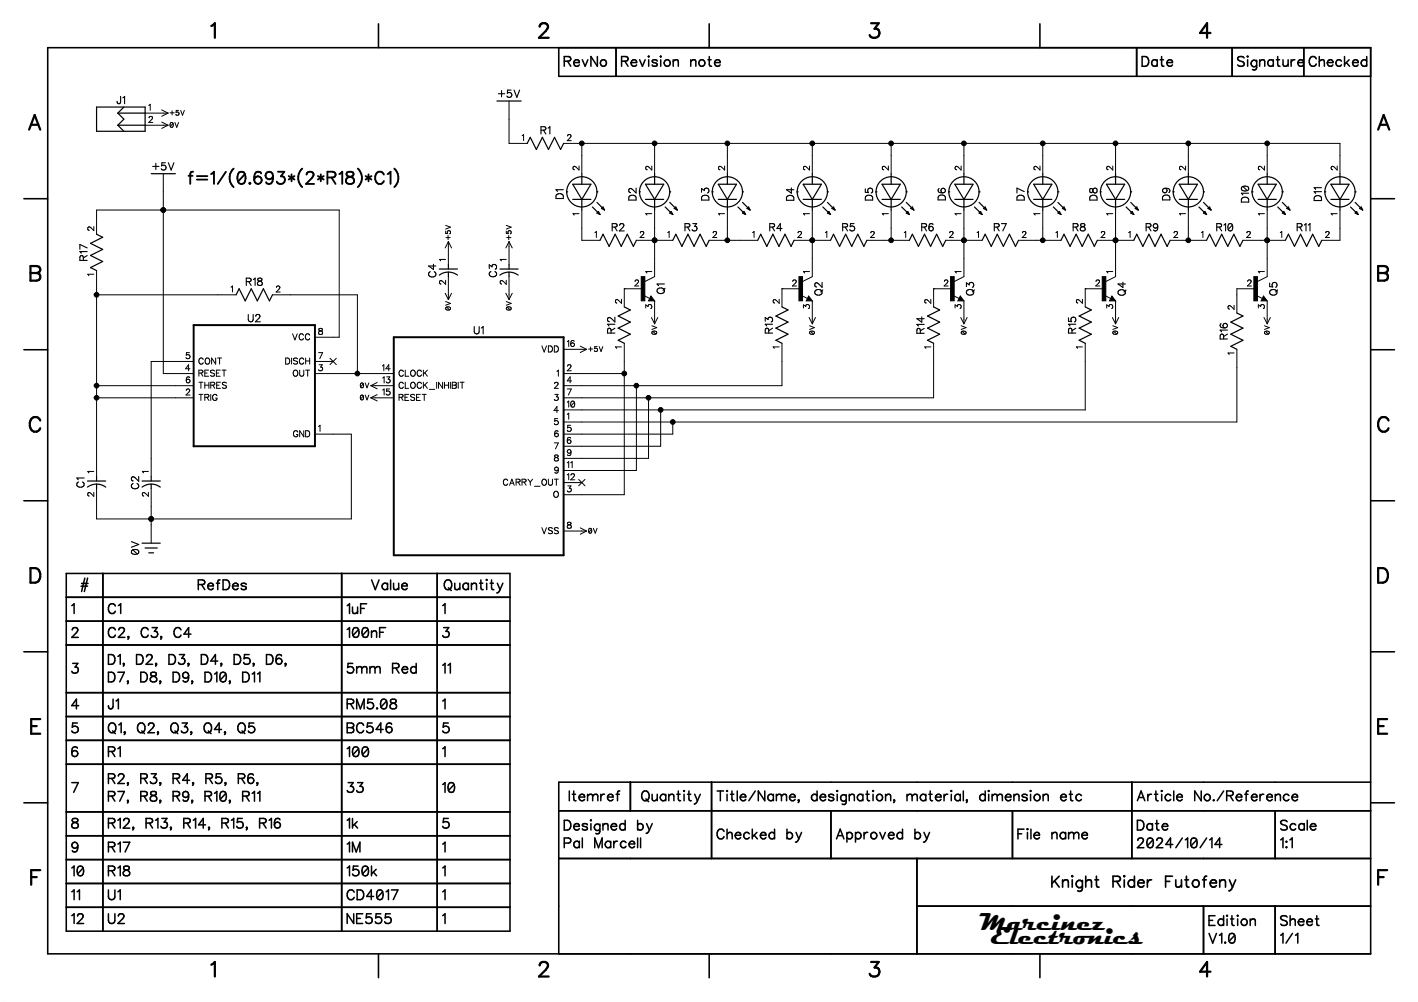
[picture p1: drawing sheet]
<svg xmlns="http://www.w3.org/2000/svg" width="297mm" height="210mm" viewBox="0 0 297 210" stroke-linecap="round" stroke-linejoin="round" font-family="sans-serif">
<defs><g id="words">
<g font-size="5.2">
<text x="205.2" y="194.8">Marcinez</text>
<text x="207.5" y="197.9">Electronics</text>
</g>
<g font-size="5">
<text x="44" y="8.9">1</text>
<text x="112.7" y="8.9">2</text>
<text x="181.9" y="8.9">3</text>
<text x="251.1" y="8.9">4</text>
<text x="5.9" y="28.1">A</text>
<text x="288.5" y="28.1">A</text>
<text x="6.2" y="59.7">B</text>
<text x="288.5" y="59.7">B</text>
<text x="6" y="91.4">C</text>
<text x="288.5" y="91.4">C</text>
<text x="6.2" y="123">D</text>
<text x="288.5" y="123">D</text>
<text x="6.3" y="154.6">E</text>
<text x="288.5" y="154.6">E</text>
<text x="6.3" y="186.3">F</text>
<text x="288.5" y="186.3">F</text>
<text x="44" y="205.5">1</text>
<text x="112.7" y="205.5">2</text>
<text x="181.9" y="205.5">3</text>
<text x="251.1" y="205.5">4</text>
</g>
<text font-size="4.2" x="39.3" y="39.3">f=1/(0.693*(2*R18)*C1)</text>
<text font-size="3.8" x="220.2" y="186.5">Knight Rider Futofeny</text>
<g font-size="3.4">
<text x="118" y="14.5">RevNo</text>
<text x="130.1" y="14.5">Revision note</text>
<text x="239.1" y="14.5">Date</text>
<text x="259.1" y="14.5">Signature</text>
<text x="274.1" y="14.5">Checked</text>
<text x="16.8" y="124.1">#</text>
<text x="41.4" y="124.1">RefDes</text>
<text x="77.7" y="124.1">Value</text>
<text x="92.9" y="124.1">Quantity</text>
<text x="14.9" y="129.1">1</text>
<text x="22.6" y="129.1">C1</text>
<text x="72.6" y="129.1">1uF</text>
<text x="92.6" y="129.1">1</text>
<text x="14.9" y="134.1">2</text>
<text x="22.6" y="134.1">C2, C3, C4</text>
<text x="72.6" y="134.1">100nF</text>
<text x="92.6" y="134.1">3</text>
<text x="14.9" y="141.6">3</text>
<text x="22.6" y="139.8">D1, D2, D3, D4, D5, D6,</text>
<text x="22.6" y="143.5">D7, D8, D9, D10, D11</text>
<text x="72.6" y="141.6">5mm Red</text>
<text x="92.6" y="141.6">11</text>
<text x="14.9" y="149.1">4</text>
<text x="22.6" y="149.1">J1</text>
<text x="72.6" y="149.1">RM5.08</text>
<text x="92.6" y="149.1">1</text>
<text x="14.9" y="154.1">5</text>
<text x="22.6" y="154.1">Q1, Q2, Q3, Q4, Q5</text>
<text x="72.6" y="154.1">BC546</text>
<text x="92.6" y="154.1">5</text>
<text x="14.9" y="159.1">6</text>
<text x="22.6" y="159.1">R1</text>
<text x="72.6" y="159.1">100</text>
<text x="92.6" y="159.1">1</text>
<text x="14.9" y="166.6">7</text>
<text x="22.6" y="164.8">R2, R3, R4, R5, R6,</text>
<text x="72.6" y="166.6">33</text>
<text x="92.6" y="166.6">10</text>
<text x="22.6" y="168.5">R7, R8, R9, R10, R11</text>
<text x="119.1" y="168.4">Itemref</text>
<text x="134.3" y="168.4">Quantity</text>
<text x="150.1" y="168.4">Title/Name, designation, material, dimension etc</text>
<text x="238.1" y="168.4">Article No./Reference</text>
<text x="14.9" y="174.1">8</text>
<text x="14.9" y="179.1">9</text>
<text x="22.6" y="174.1">R12, R13, R14, R15, R16</text>
<text x="22.6" y="179.1">R17</text>
<text x="72.6" y="174.1">1k</text>
<text x="72.6" y="179.1">1M</text>
<text x="92.6" y="174.1">5</text>
<text x="92.6" y="179.1">1</text>
<text x="118" y="174.5">Designed by</text>
<text x="118" y="178.2">Pal Marcell</text>
<text x="150.1" y="176.4">Checked by</text>
<text x="175.1" y="176.4">Approved by</text>
<text x="213.1" y="176.4">File name</text>
<text x="238.1" y="174.5">Date</text>
<text x="238.1" y="178.2">2024/10/14</text>
<text x="268.1" y="174.5">Scale</text>
<text x="268.1" y="178.2">1:1</text>
<text x="14.9" y="184.1">10</text>
<text x="22.6" y="184.1">R18</text>
<text x="72.6" y="184.1">150k</text>
<text x="92.6" y="184.1">1</text>
<text x="14.9" y="189.1">11</text>
<text x="22.6" y="189.1">U1</text>
<text x="72.6" y="189.1">CD4017</text>
<text x="92.6" y="189.1">1</text>
<text x="14.9" y="194.1">12</text>
<text x="22.6" y="194.1">U2</text>
<text x="72.6" y="194.1">NE555</text>
<text x="92.6" y="194.1">1</text>
<text x="253.1" y="194.5">Edition</text>
<text x="268.1" y="194.5">Sheet</text>
<text x="253.1" y="198.2">V1.0</text>
<text x="268.1" y="198.2">1/1</text>
</g>
<g font-size="2.5">
<text x="24.4" y="22.2">J1</text>
<text x="104.3" y="20.9">+5V</text>
<text x="113.2" y="28.5">R1</text>
<text x="31.9" y="36.1">+5V</text>
<text x="118.5" y="41.7" transform="rotate(-90 118.5 41.7)">D1</text>
<text x="198.5" y="42" transform="rotate(-90 198.5 42)">D6</text>
<text x="245.5" y="42" transform="rotate(-90 245.5 42)">D9</text>
<text x="133.7" y="42" transform="rotate(-90 133.7 42)">D2</text>
<text x="149" y="42" transform="rotate(-90 149 42)">D3</text>
<text x="166.7" y="42.1" transform="rotate(-90 166.7 42.1)">D4</text>
<text x="183.3" y="42" transform="rotate(-90 183.3 42)">D5</text>
<text x="215" y="42" transform="rotate(-90 215 42)">D7</text>
<text x="230.3" y="42" transform="rotate(-90 230.3 42)">D8</text>
<text x="262" y="42.5" transform="rotate(-90 262 42.5)">D10</text>
<text x="277.3" y="42.1" transform="rotate(-90 277.3 42.1)">D11</text>
<text x="128.1" y="48.8">R2</text>
<text x="143.4" y="48.8">R3</text>
<text x="161.1" y="48.8">R4</text>
<text x="176.4" y="48.8">R5</text>
<text x="193" y="48.8">R6</text>
<text x="208.2" y="48.8">R7</text>
<text x="224.7" y="48.8">R8</text>
<text x="240" y="48.8">R9</text>
<text x="254.8" y="48.8">R10</text>
<text x="271.6" y="48.8">R11</text>
<text x="18.7" y="54.7" transform="rotate(-90 18.7 54.7)">R17</text>
<text x="91.8" y="58.1" transform="rotate(-90 91.8 58.1)">C4</text>
<text x="104.5" y="58.1" transform="rotate(-90 104.5 58.1)">C3</text>
<text x="51.5" y="60.3">R18</text>
<text x="139.6" y="61.6" transform="rotate(-90 139.6 61.6)">Q1</text>
<text x="172.7" y="61.9" transform="rotate(-90 172.7 61.9)">Q2</text>
<text x="204.4" y="61.9" transform="rotate(-90 204.4 61.9)">Q3</text>
<text x="236.2" y="62" transform="rotate(-90 236.2 62)">Q4</text>
<text x="268" y="61.9" transform="rotate(-90 268 61.9)">Q5</text>
<text x="51.9" y="67.9">U2</text>
<text x="99.2" y="70.4">U1</text>
<text x="129.3" y="69.9" transform="rotate(-90 129.3 69.9)">R12</text>
<text x="162.3" y="69.9" transform="rotate(-90 162.3 69.9)">R13</text>
<text x="194.1" y="69.9" transform="rotate(-90 194.1 69.9)">R14</text>
<text x="225.8" y="69.9" transform="rotate(-90 225.8 69.9)">R15</text>
<text x="257.6" y="71.1" transform="rotate(-90 257.6 71.1)">R16</text>
<text x="18.1" y="102.2" transform="rotate(-90 18.1 102.2)">C1</text>
<text x="29.5" y="102.5" transform="rotate(-90 29.5 102.5)">C2</text>
<text x="29.5" y="116.2" transform="rotate(-90 29.5 116.2)">0V</text>
</g>
<g font-size="2.1">
<text x="31.1" y="23.5">1</text>
<text x="31.1" y="26">2</text>
<text x="109.3" y="29.9">1</text>
<text x="118.7" y="29.9">2</text>
<text x="121.7" y="35.7" transform="rotate(-90 121.7 35.7)">2</text>
<text x="136.9" y="35.7" transform="rotate(-90 136.9 35.7)">2</text>
<text x="152.2" y="35.7" transform="rotate(-90 152.2 35.7)">2</text>
<text x="170" y="35.7" transform="rotate(-90 170 35.7)">2</text>
<text x="186.5" y="35.7" transform="rotate(-90 186.5 35.7)">2</text>
<text x="201.7" y="35.7" transform="rotate(-90 201.7 35.7)">2</text>
<text x="218.3" y="35.7" transform="rotate(-90 218.3 35.7)">2</text>
<text x="233.5" y="35.7" transform="rotate(-90 233.5 35.7)">2</text>
<text x="248.7" y="35.7" transform="rotate(-90 248.7 35.7)">2</text>
<text x="265.3" y="35.7" transform="rotate(-90 265.3 35.7)">2</text>
<text x="280.5" y="35.7" transform="rotate(-90 280.5 35.7)">2</text>
<text x="121.7" y="45.2" transform="rotate(-90 121.7 45.2)">1</text>
<text x="136.9" y="45.2" transform="rotate(-90 136.9 45.2)">1</text>
<text x="152.2" y="45.2" transform="rotate(-90 152.2 45.2)">1</text>
<text x="170" y="45.2" transform="rotate(-90 170 45.2)">1</text>
<text x="186.5" y="45.2" transform="rotate(-90 186.5 45.2)">1</text>
<text x="201.7" y="45.2" transform="rotate(-90 201.7 45.2)">1</text>
<text x="218.3" y="45.2" transform="rotate(-90 218.3 45.2)">1</text>
<text x="233.5" y="45.2" transform="rotate(-90 233.5 45.2)">1</text>
<text x="248.7" y="45.2" transform="rotate(-90 248.7 45.2)">1</text>
<text x="265.3" y="45.2" transform="rotate(-90 265.3 45.2)">1</text>
<text x="280.5" y="45.2" transform="rotate(-90 280.5 45.2)">1</text>
<text x="20" y="48.4" transform="rotate(-90 20 48.4)">2</text>
<text x="124.5" y="50.2">1</text>
<text x="134" y="50.2">2</text>
<text x="139.8" y="50.2">1</text>
<text x="149.2" y="50.2">2</text>
<text x="157.6" y="50.2">1</text>
<text x="167" y="50.2">2</text>
<text x="172.8" y="50.2">1</text>
<text x="182.3" y="50.2">2</text>
<text x="189.3" y="50.2">1</text>
<text x="198.8" y="50.2">2</text>
<text x="204.6" y="50.2">1</text>
<text x="214" y="50.2">2</text>
<text x="221.1" y="50.2">1</text>
<text x="230.5" y="50.2">2</text>
<text x="236.3" y="50.2">1</text>
<text x="245.8" y="50.2">2</text>
<text x="251.6" y="50.2">1</text>
<text x="261" y="50.2">2</text>
<text x="268.1" y="50.2">1</text>
<text x="277.6" y="50.2">2</text>
<text x="20" y="57.8" transform="rotate(-90 20 57.8)">1</text>
<text x="93.7" y="59.7" transform="rotate(-90 93.7 59.7)">2</text>
<text x="93.7" y="54.8" transform="rotate(-90 93.7 54.8)">1</text>
<text x="106.4" y="59.7" transform="rotate(-90 106.4 59.7)">2</text>
<text x="106.4" y="54.8" transform="rotate(-90 106.4 54.8)">1</text>
<text x="136.9" y="57.3" transform="rotate(-90 136.9 57.3)">1</text>
<text x="170" y="57.3" transform="rotate(-90 170 57.3)">1</text>
<text x="201.7" y="57.3" transform="rotate(-90 201.7 57.3)">1</text>
<text x="233.5" y="57.3" transform="rotate(-90 233.5 57.3)">1</text>
<text x="265.3" y="57.3" transform="rotate(-90 265.3 57.3)">1</text>
<text x="48.3" y="61.6">1</text>
<text x="57.7" y="61.6">2</text>
<text x="130.6" y="63.6" transform="rotate(-90 130.6 63.6)">2</text>
<text x="132.9" y="60.3">2</text>
<text x="136.9" y="64.7" transform="rotate(-90 136.9 64.7)">3</text>
<text x="163.6" y="63.6" transform="rotate(-90 163.6 63.6)">2</text>
<text x="165.9" y="60.3">2</text>
<text x="170" y="64.7" transform="rotate(-90 170 64.7)">3</text>
<text x="195.4" y="63.6" transform="rotate(-90 195.4 63.6)">2</text>
<text x="197.7" y="60.3">2</text>
<text x="201.7" y="64.7" transform="rotate(-90 201.7 64.7)">3</text>
<text x="227.1" y="63.6" transform="rotate(-90 227.1 63.6)">2</text>
<text x="229.4" y="60.3">2</text>
<text x="233.5" y="64.7" transform="rotate(-90 233.5 64.7)">3</text>
<text x="258.9" y="64.9" transform="rotate(-90 258.9 64.9)">2</text>
<text x="261.2" y="60.3">2</text>
<text x="265.3" y="64.7" transform="rotate(-90 265.3 64.7)">3</text>
<text x="61.2" y="71.6">VCC</text>
<text x="66.6" y="70.5">8</text>
<text x="38.9" y="75.5">5</text>
<text x="41.6" y="76.7">CONT</text>
<text x="59.7" y="76.7">DISCH</text>
<text x="66.6" y="75.5">7</text>
<text x="113.4" y="74.1">VDD</text>
<text x="118.7" y="73">16</text>
<text x="130.6" y="73.1" transform="rotate(-90 130.6 73.1)">1</text>
<text x="163.6" y="73.1" transform="rotate(-90 163.6 73.1)">1</text>
<text x="195.4" y="73.1" transform="rotate(-90 195.4 73.1)">1</text>
<text x="227.1" y="73.1" transform="rotate(-90 227.1 73.1)">1</text>
<text x="258.9" y="74.3" transform="rotate(-90 258.9 74.3)">1</text>
<text x="38.8" y="78.1">4</text>
<text x="38.9" y="83.1">2</text>
<text x="38.9" y="80.6">6</text>
<text x="41.6" y="79.2">RESET</text>
<text x="41.6" y="81.7">THRES</text>
<text x="61.3" y="79.2">OUT</text>
<text x="66.6" y="78.1">3</text>
<text x="80" y="78.1">14</text>
<text x="80.1" y="80.6">13</text>
<text x="80.1" y="83.1">15</text>
<text x="83.5" y="79.2">CLOCK</text>
<text x="83.5" y="81.7">CLOCK_INHIBIT</text>
<text x="116" y="81.7">2</text>
<text x="116.6" y="79.2">1</text>
<text x="118.7" y="78.1">2</text>
<text x="118.7" y="80.6">4</text>
<text x="118.7" y="83.1">7</text>
<text x="41.6" y="84.3">TRIG</text>
<text x="83.5" y="84.3">RESET</text>
<text x="116" y="86.8">4</text>
<text x="116" y="84.3">3</text>
<text x="116" y="89.4">5</text>
<text x="118.7" y="85.7">10</text>
<text x="118.7" y="88.2">1</text>
<text x="61.4" y="91.9">GND</text>
<text x="66.6" y="90.8">1</text>
<text x="116" y="94.4">7</text>
<text x="116.1" y="91.9">6</text>
<text x="118.7" y="90.8">5</text>
<text x="118.7" y="93.3">6</text>
<text x="118.7" y="95.8">9</text>
<text x="20" y="99.2" transform="rotate(-90 20 99.2)">1</text>
<text x="31.5" y="99.2" transform="rotate(-90 31.5 99.2)">1</text>
<text x="116" y="97">8</text>
<text x="116.1" y="99.5">9</text>
<text x="118.7" y="98.4">11</text>
<text x="118.7" y="100.9">12</text>
<text x="20" y="104.1" transform="rotate(-90 20 104.1)">2</text>
<text x="31.5" y="104.1" transform="rotate(-90 31.5 104.1)">2</text>
<text x="105.3" y="102">CARRY_OUT</text>
<text x="115.9" y="104.6">O</text>
<text x="118.7" y="103.4">3</text>
<text x="113.4" y="112.2">VSS</text>
<text x="118.7" y="111.1">8</text>
</g>
<g font-size="1.7">
<text x="35.5" y="24.5">+5V</text>
<text x="35.5" y="27">0V</text>
<text x="94.7" y="50.3" transform="rotate(-90 94.7 50.3)">+5V</text>
<text x="107.4" y="50.3" transform="rotate(-90 107.4 50.3)">+5V</text>
<text x="94.7" y="65" transform="rotate(-90 94.7 65)">0V</text>
<text x="107.4" y="65" transform="rotate(-90 107.4 65)">0V</text>
<text x="137.9" y="70.1" transform="rotate(-90 137.9 70.1)">0V</text>
<text x="170.9" y="70.1" transform="rotate(-90 170.9 70.1)">0V</text>
<text x="202.7" y="70.1" transform="rotate(-90 202.7 70.1)">0V</text>
<text x="234.4" y="70.1" transform="rotate(-90 234.4 70.1)">0V</text>
<text x="266.2" y="70.1" transform="rotate(-90 266.2 70.1)">0V</text>
<text x="123.2" y="73.9">+5V</text>
<text x="75.4" y="81.6">0V</text>
<text x="75.4" y="84.1">0V</text>
<text x="123.2" y="112">0V</text>
</g>
</g></defs>
<g fill="#000" stroke="#000" stroke-width=".21">
<path d="M134.3 58h.8v5h-.8zM136.4 62l.7 1h-1.2zM167.4 58h.7v5h-.7zM169.4 62l.8 1h-1.3zM199.1 58h.8v5h-.8zM201.2 62l.7 1h-1.3zM230.9 58h.7v5h-.7zM232.9 62l.8 1h-1.3zM262.7 58h.7v5h-.7zM264.7 62l.7 1h-1.2zM0 0h297.1v209.8h-297.1z"/>
<circle cx="121.9" cy="30" r=".49"/>
<circle cx="137.1" cy="30" r=".49"/>
<circle cx="152.4" cy="30" r=".49"/>
<circle cx="170.2" cy="30" r=".49"/>
<circle cx="186.7" cy="30" r=".49"/>
<circle cx="201.9" cy="30" r=".49"/>
<circle cx="218.4" cy="30" r=".49"/>
<circle cx="233.7" cy="30" r=".49"/>
<circle cx="248.9" cy="30" r=".49"/>
<circle cx="265.4" cy="30" r=".49"/>
<circle cx="34.2" cy="44" r=".49"/>
<circle cx="137.1" cy="50.3" r=".49"/>
<circle cx="152.4" cy="50.3" r=".49"/>
<circle cx="170.2" cy="50.3" r=".49"/>
<circle cx="186.7" cy="50.3" r=".49"/>
<circle cx="201.9" cy="50.3" r=".49"/>
<circle cx="218.4" cy="50.3" r=".49"/>
<circle cx="233.7" cy="50.3" r=".49"/>
<circle cx="248.9" cy="50.3" r=".49"/>
<circle cx="265.4" cy="50.3" r=".49"/>
<circle cx="20.2" cy="61.8" r=".49"/>
<circle cx="74.9" cy="78.3" r=".49"/>
<circle cx="130.8" cy="78.3" r=".49"/>
<circle cx="20.2" cy="83.3" r=".49"/>
<circle cx="20.2" cy="80.8" r=".49"/>
<circle cx="133.3" cy="80.8" r=".49"/>
<circle cx="135.8" cy="83.3" r=".49"/>
<circle cx="138.4" cy="85.9" r=".49"/>
<circle cx="140.9" cy="88.4" r=".49"/>
<circle cx="31.7" cy="108.7" r=".49"/>
</g>
<path d="M0 0h297.1v209.8h-297.1z" fill="#fff" stroke="#fff" stroke-width=".21"/>
<g fill="none" stroke="#000" stroke-width=".39">
<path d="M39.5 36.8h.8M40.5 36l-.5 .1-.1 .4v2M41.2 36.9h2.2M41.2 37.6h2.2M44.2 36.5l.6-.5v2.5M47.3 36l-1.7 2.5M48.9 35.3a2.62 2.62 0 0 0 0 3.9M51.3 36.5a.78 .78 0 0 0-.7-.5 .78 .78 0 0 0-.7 .5l-.2 .6 .2 .9M51.3 36.5a2.09 2.09 0 0 1-.2 1.9 .82 .82 0 0 1-1.2-.4M51.3 36.5l-1.4 1.5M52.2 38.4l.1-.1 .2 .1-.2 .1zM54.7 36.3a.76 .76 0 0 0-1.1-.2l-.2 .4-.2 1.2"/>
<path d="M57.2 36.8a1.21 1.21 0 0 1-1 1.7l-.3-.1-.2-.2M58.2 36h1.4l-.8 .9a.82 .82 0 0 1 .9 1 .82 .82 0 0 1-1.1 .6l-.4-.1-.2-.4M60.5 36.9l1.2 .7M61.1 36.5v1.5M61.7 36.9l-1.2 .7M63.3 35.3a2.62 2.62 0 0 0 0 3.9M64.2 36.6l.1-.4a.83 .83 0 0 1 1.3 0 .78 .78 0 0 1-.3 1.1l-1.2 1.2h1.7M66.6 36.9l1.2 .7M67.2 36.5v1.5M67.8 36.9l-1.2 .7M68.6 37.2l1.4-.1a.58 .58 0 0 0 0-1l-1.4-.1v2.5M69.4 37.2l.9 1.3"/>
<path d="M71.1 36.5l.6-.5v2.5M72.7 36.1a.5 .5 0 0 0 .3 .8 1.05 1.05 0 0 1 1.2 1.1 .88 .88 0 0 1-1 .6 .88 .88 0 0 1-.7-.9 1.16 1.16 0 0 1 1.2-.8 .5 .5 0 0 0 .2-.8l-.3-.1zM75 35.3a2.6 2.6 0 0 1 0 3.9M76.6 36.9l1.2 .7M77.2 36.5v1.5M77.8 36.9l-1.2 .7M80.4 36.6a.94 .94 0 0 0-1.1-.6 .94 .94 0 0 0-.7 .9 1.12 1.12 0 0 0 .2 1.3 1.12 1.12 0 0 0 1.3 .2l.3-.5M81.2 36.5l.6-.5v2.5M82.6 35.3a2.62 2.62 0 0 1 0 3.9"/>
<circle cx="54" cy="37.7" r=".79"/>
<circle cx="56.4" cy="36.8" r=".79"/>
</g>
<g fill="none" stroke="#000" stroke-width=".21">
<path d="M30.4 23.7h4.8M30.4 26.2h4.8M31.2 22.1l.3-.3v1.3M31.2 24.7l.3-.3h.3l.1 .2-.1 .5-.6 .6h.8M33.9 23l1.3 .7M33.9 25.6l1.3 .6M34.2 36.4v41.9h6.4M35.2 23.7l-1.3 .7M35.2 26.2l-1.3 .7M35.6 23.6h.9M36.1 23.2v.9M36.3 25.9l-.3-.2h-.2l-.1 .8"/>
<path d="M36.3 25.9l-.2 .7h-.3l-.1-.1M36.3 25.9l-.6 .6M36.6 25.7l.4 1 .4-1M37.4 23.1h-.5v.5a.36 .36 0 0 1 .5 0 .36 .36 0 0 1-.1 .5 .36 .36 0 0 1-.5-.1M37.8 23.1l.4 1 .4-1M106.6 21.2v8.8h3.8M109.4 28.4l.3-.2v1.3M118.1 30h162.6v6.4M118.9 28.5l.2-.3 .4 .1 .1 .1-.2 .5-.6 .6h.9M121.3 34.8v.8l-.6-.6-.4-.2-.2 .2-.1 .3 .3 .3M121.9 30v6.4M136.5 34.8v.8l-.6-.6-.4-.2-.2 .2v.3l.3 .3"/>
<path d="M137.1 30h.1M137.1 30v6.4M151.8 34.8v.8l-.6-.6-.4-.2-.2 .2-.1 .3 .3 .3M152.4 30v6.4M169.6 34.8v.8l-.6-.6-.5-.2-.1 .2-.1 .3 .3 .3M170.2 30v6.4M186.1 34.8v.8l-.6-.6-.4-.2-.2 .2-.1 .3 .3 .3M186.7 30v6.4M201.3 34.8v.8l-.6-.6-.4-.2-.2 .2v.3l.3 .3M201.9 30v6.4M217.9 34.8v.8l-.6-.6-.5-.2-.2 .2v.3l.3 .3M218.4 30v6.4"/>
<path d="M233.1 34.8v.8l-.6-.6-.4-.2-.2 .2-.1 .3 .3 .3M233.7 30v6.4M248.3 34.8v.8l-.6-.6-.4-.2-.2 .2v.3l.3 .3M248.9 30v6.4M264.9 34.8v.8l-.6-.6-.5-.2-.1 .2-.1 .3 .3 .3M265.4 30v6.4M280.1 34.8v.8l-.6-.6-.4-.2-.2 .2-.1 .3 .3 .3M19.6 47.5v.8l-.6-.6-.4-.2-.2 .1v.4l.3 .2M19.6 57.4h-1.2l.2 .4M20.2 49.1v-5.1h50.9v26.6h-5.1M20.2 56.7v43.1M93.3 58.7v.9l-.6-.6-.4-.2-.2 .2v.3l.3 .2"/>
<path d="M93.3 54.3h-1.2l.2 .4M93.4 48.4v.5h.4a.36 .36 0 0 1 0-.5 .36 .36 0 0 1 .5 .1 .36 .36 0 0 1-.1 .5M93.4 47.2l1 .4-1 .4M93.4 49.8h.9M93.9 49.3v.9M93.9 50.6v4.8M93.9 58v4.8M93.9 50.6l-.6 1.3M93.9 50.6l.7 1.3M106 58.7v.9l-.6-.6-.4-.2-.2 .2v.3l.3 .2M106 54.3h-1.2l.2 .4M106.1 48.4v.5h.4a.36 .36 0 0 1 0-.5 .36 .36 0 0 1 .5 .1 .36 .36 0 0 1-.1 .5"/>
<path d="M106.1 47.2l1 .4-1 .4M106.1 49.8h.9M106.6 49.3v.9M106.6 50.6v4.8M106.6 58v4.8M106.6 50.6l-.6 1.3M106.6 50.6l.7 1.3M121.3 44.8h-1.3l.3 .3M121.9 44v6.3h3.8M124.6 48.7l.3-.2v1.3M133 58.9l.3-.3h.2l.3 .3-.2 .4-.6 .6h.8M133.3 50.3h7.6"/>
<path d="M134.1 48.8l.3-.3 .3 .1 .2 .1-.2 .5-.6 .6h.8M136.5 44.8h-1.2l.2 .3M136.5 56.9h-1.2l.2 .3M137.1 50.3h.1M137.1 44v14l-2 1M139.9 48.7l.3-.2v1.3M148.6 50.3h10.1M149.4 48.8l.2-.3 .4 .1 .1 .1-.2 .5-.6 .6h.9M151.8 44.8h-1.3l.3 .3M152.4 44v6.3M157.7 48.7l.3-.2v1.3M166.1 58.9l.2-.3h.3l.2 .3-.2 .4-.6 .6h.9"/>
<path d="M166.3 50.3h7.7M167.2 48.8l.2-.3 .4 .1 .1 .1-.2 .5-.6 .6h.9M169.6 44.8h-1.3l.2 .3M169.6 56.9h-1.3l.2 .3M170.2 50.3h.1M170.2 44v14l-2.1 1M172.9 48.7l.3-.2v1.3M181.6 50.3h8.9M182.4 48.8l.3-.3 .3 .1 .1 .1-.1 .5-.6 .6h.8M186.1 44.8h-1.3l.3 .3M186.7 44v6.3M189.4 48.7l.3-.2v1.3"/>
<path d="M197.8 58.9l.3-.3h.2l.3 .3-.2 .4-.6 .6h.8M198.1 50.3h7.6M198.9 48.8l.3-.3 .3 .1 .2 .1-.2 .5-.6 .6h.8M201.3 44.8h-1.2l.2 .3M201.3 56.9h-1.2l.2 .3M201.9 50.3h.1M201.9 44v14l-2 1M204.7 48.7l.3-.2v1.3M213.4 50.3h8.8M214.2 48.8l.2-.3 .4 .1 .1 .1-.2 .5-.6 .6h.9M217.9 44.8h-1.3l.2 .3M218.4 50.3h.1"/>
<path d="M218.4 44v6.3M221.2 48.7l.3-.2v1.3M229.6 58.9l.2-.3h.3l.2 .3-.2 .4-.6 .6h.9M229.9 50.3h7.6M230.7 48.8l.2-.3 .4 .1 .1 .1-.2 .5-.6 .6h.9M233.1 44.8h-1.3l.3 .3M233.1 56.9h-1.3l.3 .3M233.7 50.3h.1M233.7 44v14l-2 1M236.4 48.7l.3-.2v1.3M245.1 50.3h7.6M245.9 48.8l.3-.3 .3 .1 .2 .1-.2 .5-.6 .6h.8"/>
<path d="M248.3 44.8h-1.2l.2 .3M248.9 50.3h.1M248.9 44v6.3M251.7 48.7l.3-.2v1.3M260.4 50.3h8.9M261.2 48.8l.2-.3 .4 .1 .1 .1-.2 .5-.6 .6h.9M261.4 58.9l.2-.3h.2l.3 .3-.2 .4-.6 .6h.8M264.9 44.8h-1.3l.2 .3M264.9 56.9h-1.3l.2 .3M265.4 50.3h.1M265.4 44v14l-2 1M268.2 48.7l.3-.2v1.3"/>
<path d="M277.7 48.8l.3-.3 .3 .1 .1 .1-.2 .5-.6 .6h.9M280.1 44.8h-1.3l.3 .3M280.7 44v6.3h-3.8M20.2 61.8h29.3M39.7 73.9h-.6l-.1 .5a.45 .45 0 0 1 .7 0 .45 .45 0 0 1-.1 .7 .45 .45 0 0 1-.6-.2M39.7 79.1l-.3-.2a.63 .63 0 0 0-.4 .9M39.8 77.3h-.9l.6-.9v1.3M40.6 75.7h-8.9v24.1M41.7 78.2l.7-.1 .1-.3-.3-.3h-.5v1.3M42.1 78.2l.4 .6M42.6 75.3a.47 .47 0 0 0-.6-.3 .47 .47 0 0 0-.3 .5v.3a.47 .47 0 0 0 .3 .5 .47 .47 0 0 0 .6-.3M42.9 78.2h.5"/>
<path d="M43.2 75.1a.6 .6 0 0 1 .8 .5 .6 .6 0 0 1-.8 .6l-.2-.4zM43.7 77.5h-.8v1.3h.8M44.9 77.7l-.3-.2-.4 .1v.4l.6 .3 .1 .3-.3 .2-.5-.2M45.2 75v1.3l-.9-1.3v1.3M45.3 78.2h.5M45.6 75h.8M46 75v1.3M46.1 77.5h-.8v1.3h.8M46.5 77.5h.9M46.9 77.5v1.3M48.4 60.2l.3-.3v1.3M57.1 61.8h17.8v16.5"/>
<path d="M57.9 60.2l.2-.3 .4 .1 .1 .2-.2 .4-.6 .6h.9M59.8 75h.5a.68 .68 0 0 1 .4 .6 .68 .68 0 0 1-.4 .7h-.5zM61.1 75v1.3M61.3 69.9l.5 1.3 .5-1.3M61.5 77.7l.2-.1a.6 .6 0 0 1 .7 .6 .6 .6 0 0 1-.7 .6l-.3-.5zM62.3 75.2l-.3-.2-.5 .2v.2l.8 .5v.2l-.3 .2-.5-.2M62.8 77.5v1l.3 .3 .5-.2v-1.1M63.6 70.2a.47 .47 0 0 0-.6-.3 .47 .47 0 0 0-.3 .5v.3a.47 .47 0 0 0 .3 .5 .47 .47 0 0 0 .6-.3M63.6 75.3a.47 .47 0 0 0-.5-.3 .47 .47 0 0 0-.4 .5v.3a.47 .47 0 0 0 .4 .5 .47 .47 0 0 0 .5-.3M64 77.5h.9M64 75v1.3M64 75.6h.9"/>
<path d="M64.4 77.5v1.3M64.9 70.2a.47 .47 0 0 0-.6-.3 .47 .47 0 0 0-.3 .5v.3a.47 .47 0 0 0 .3 .5 .47 .47 0 0 0 .6-.3M64.9 75v1.3M66 78.3h16.5M66 75.7h3.8M66.7 73.9h.9l-.6 1.2M66.9 76.4h.6l-.3 .5a.42 .42 0 0 1 .3 .7 .42 .42 0 0 1-.8-.2M66.9 68.9v.3l.5 .2 .2 .2a.42 .42 0 0 1-.4 .5 .42 .42 0 0 1-.5-.5l.8-.5v-.2zM69.1 75.1l1.4 1.3M70.5 75.1l-1.4 1.3M80.1 76.6l.3-.2v1.3M80.2 79.2l.3-.3v1.3"/>
<path d="M81 78.9h.7l-.4 .5a.42 .42 0 0 1 .3 .7 .42 .42 0 0 1-.7-.1M81.7 77.3h-.9l.6-.9v1.3M84.5 77.8a.47 .47 0 0 0-.5-.3 .47 .47 0 0 0-.4 .5v.3a.47 .47 0 0 0 .4 .5 .47 .47 0 0 0 .5-.3M84.9 77.5v1.3h.7M86.1 77.7l.2-.1a.6 .6 0 0 1 .7 .6 .6 .6 0 0 1-.7 .6l-.3-.5zM88.3 77.8a.47 .47 0 0 0-.5-.3 .47 .47 0 0 0-.4 .5v.3a.47 .47 0 0 0 .4 .5 .47 .47 0 0 0 .5-.3M88.7 77.5v1.3M89 78.1l.5 .7M89.5 77.5l-.8 .9M93.3 61.4l.6 1.4M93.4 63.2l1 .4-1 .3M93.5 64.3l-.1 .3v.2l.8 .1"/>
<path d="M93.5 64.3l.8 .1 .1 .3-.2 .2M93.5 64.3l.7 .6M94.6 61.4l-.7 1.4M106 61.4l.6 1.4M106.1 63.2l1 .4-1 .3M106.2 64.3l-.1 .3v.2l.8 .1M106.2 64.3l.8 .1 .1 .3-.2 .2M106.2 64.3l.7 .6M107.3 61.4l-.7 1.4M113.5 72.5l.5 1.2 .5-1.2M114.9 72.5h.4a.69 .69 0 0 1 .4 .6 .69 .69 0 0 1-.4 .6h-.4zM116.1 72.5h.4a.69 .69 0 0 1 .5 .6 .69 .69 0 0 1-.5 .6h-.4z"/>
<path d="M116.7 77.8l.3-.3v1.3M118.1 78.3h12.7M118.1 73.2h4.8M118.8 71.6l.3-.3v1.3M118.9 76.7l.2-.3 .4 .1 .1 .1-.2 .5-.6 .6h.9M119.7 79.8h-.9l.6-.9v1.3M120.3 71.5l-.4-.2a.65 .65 0 0 0-.4 .9M121.5 72.5l1.4 .7M122.9 73.2l-1.4 .6M123.3 73.1h.9M123.7 72.7v.9M125.1 72.6h-.5l-.1 .4a.36 .36 0 0 1 .6 0 .36 .36 0 0 1-.1 .6 .36 .36 0 0 1-.5-.2"/>
<path d="M125.5 72.6l.4 1 .4-1M130.2 72.7h-1.3l.3 .3M130.2 62.7v.8l-.6-.6-.4-.1-.2 .1-.1 .3 .3 .3M130.8 60.5h.1M130.8 78.3h.1M130.8 71.9v31.7h-12.7M130.8 60.5v3.8M130.8 60.5h3.8M134.9 61.9l1.2 .6M135.3 64.5v-.6l.5 .3a.42 .42 0 0 1 .6-.3 .42 .42 0 0 1-.1 .7M136.5 66.5l.6 1.3M136.6 68.2l1 .4-1 .4"/>
<path d="M136.7 69.4l-.1 .2v.3l.8 .1M136.7 69.4l.8 .1 .1 .2-.2 .3M136.7 69.4l.7 .6M137.1 63v4.8M137.8 66.5l-.7 1.3M163.2 72.7h-1.2l.2 .3M163.2 62.7v.8l-.6-.6-.4-.1-.2 .1v.3l.3 .3M163.8 60.5h.1M163.8 71.9v8.9h-45.7M163.8 60.5v3.8M163.8 60.5h3.8M167.9 61.9l1.3 .6"/>
<path d="M168.3 64.5v-.6l.5 .3a.42 .42 0 0 1 .7-.3 .42 .42 0 0 1-.2 .7M169.5 66.5l.7 1.3M169.6 68.2l1 .4-1 .4M169.8 69.4l-.2 .2v.3l.8 .1M169.8 69.4l.8 .1v.2l-.2 .3M169.8 69.4l.6 .6M170.2 63v4.8M170.8 66.5l-.6 1.3M195 72.7h-1.3l.3 .3M195 62.7v.8l-.6-.6-.4-.1-.2 .1-.1 .3 .3 .3M195.6 60.5h.1M195.6 71.9v11.4h-77.5"/>
<path d="M195.6 60.5v3.8M195.6 60.5h3.8M199.7 61.9l1.2 .6M200.1 64.5v-.6l.5 .3a.42 .42 0 0 1 .6-.3 .42 .42 0 0 1-.1 .7M201.3 66.5l.6 1.3M201.3 68.2l1.1 .4-1.1 .4M201.5 69.4l-.2 .2 .1 .3 .8 .1M201.5 69.4l.8 .1v.4l-.1 .1M201.5 69.4l.7 .6M201.9 63v4.8M202.6 66.5l-.7 1.3M226.7 72.7h-1.2l.2 .3"/>
<path d="M226.7 62.7v.8l-.6-.6-.4-.1-.2 .1v.3l.3 .3M227.3 60.5h.1M227.3 71.9v14h-109.2M227.3 60.5v3.8M227.3 60.5h3.8M231.5 61.9l1.2 .6M231.8 64.5v-.6l.5 .3a.42 .42 0 0 1 .7-.3 .42 .42 0 0 1-.1 .7M233 66.5l.7 1.3M233.1 68.2l1 .4-1 .4M233.3 69.4l-.2 .2 .1 .3 .7 .1M233.3 69.4l.8 .1v.2l-.2 .3M233.3 69.4l.6 .6"/>
<path d="M233.7 63v4.8M234.4 66.5l-.7 1.3M258.5 73.9h-1.3l.3 .3M258.5 64v.8l-.6-.6-.4-.2-.2 .1-.1 .4 .3 .2M259.1 73.2v15.2h-141M262.9 60.5h-3.8v5.1M263.2 61.9l1.3 .6M263.6 64.5v-.6l.5 .3a.42 .42 0 0 1 .7-.3 .42 .42 0 0 1-.2 .7M264.8 66.5l.6 1.3M264.9 68.2l1 .4-1 .4M265.1 69.4l-.2 .2v.3l.8 .1M265.1 69.4l.7 .1 .1 .2-.2 .3"/>
<path d="M265.1 69.4l.6 .6M265.4 63v4.8M266.1 66.5l-.7 1.3M19.6 98.8h-1.2l.2 .3M20.2 83.3h.1M20.2 80.8h20.4M20.2 83.3h20.4M31.1 98.8h-1.3l.3 .3M39 81.8l.3-.3h.2l.2 .2-.1 .4-.6 .7h.8M41.7 80.1h.8M41.7 82.6h.8M42.1 80.1v1.3"/>
<path d="M42.1 82.6v1.3M42.9 80.7h.9M42.9 83.2h.7l.2-.3-.3-.3h-.6v1.3M42.9 80.1v1.3M43.3 83.2l.5 .7M43.8 80.1v1.3M44.2 80.7l.7-.1 .1-.3-.3-.2h-.5v1.3M44.2 82.6v1.3M44.6 80.7l.4 .7M45.4 80.7h.5M45.5 82.9a.47 .47 0 0 0-.6-.3 .47 .47 0 0 0-.4 .5v.3a.46 .46 0 0 0 .5 .5 .46 .46 0 0 0 .5-.5h-.4M46.2 80.1h-.8v1.3h.8"/>
<path d="M47.4 80.3l-.3-.2h-.4l-.1 .4 .7 .3 .1 .4-.3 .2-.5-.2M62.4 90.5a.47 .47 0 0 0-.6-.3 .47 .47 0 0 0-.3 .5v.3a.46 .46 0 0 0 .4 .5 .46 .46 0 0 0 .5-.5h-.3M63.6 90.2v1.3l-.8-1.3v1.3M64 90.2h.4a.68 .68 0 0 1 .5 .7 .68 .68 0 0 1-.5 .6h-.4zM66 90.9h7.6v17.8h-53.4v-6.3M66.7 89.3l.3-.2v1.3M76.1 80.4l-.2-.2-.3 .1-.1 .7M76.1 83l-.2-.2h-.3l-.1 .8M76.1 80.4l-.1 .8h-.2l-.3-.2M76.1 83l-.1 .7-.2 .1-.3-.2M76.1 80.4l-.6 .6M76.1 83l-.6 .6"/>
<path d="M76.5 80.2l.4 1 .4-1M76.5 82.8l.4 1 .4-1M77.7 80.8h4.8M77.7 83.3h4.8M77.7 80.8l1.3 .7M77.7 83.3l1.3 .7M79 80.1l-1.3 .7M79 82.7l-1.3 .6M80.2 81.7l.3-.2v1.3M81.6 81.5h-.6l-.1 .5a.45 .45 0 0 1 .7 0 .45 .45 0 0 1-.1 .7 .45 .45 0 0 1-.6-.2M83.6 83.2h.7l.1-.3-.3-.3h-.5v1.3M84 83.2l.4 .7"/>
<path d="M84.5 80.4a.47 .47 0 0 0-.5-.3 .47 .47 0 0 0-.4 .5v.3a.47 .47 0 0 0 .4 .5 .47 .47 0 0 0 .5-.4M84.8 83.2h.5M84.9 80.1v1.3h.7M85.6 82.6h-.8v1.3h.8M86.1 80.3l.2-.2a.6 .6 0 0 1 .7 .6 .6 .6 0 0 1-.7 .6l-.3-.4zM86.9 82.8l-.3-.2-.5 .1v.3l.6 .3 .2 .4-.3 .2-.6-.2M87.3 83.2h.4M88 82.6h-.7v1.3h.7M88.3 80.4a.47 .47 0 0 0-.5-.3 .47 .47 0 0 0-.4 .5v.3a.47 .47 0 0 0 .4 .5 .47 .47 0 0 0 .5-.4M88.4 82.6h.9M88.7 80.1v1.3M88.9 82.6v1.3"/>
<path d="M89 80.6l.5 .8M89.5 80.1l-.8 .8M89.9 81.6h1.2M91.5 80.1v1.3M92.7 80.1v1.3l-.8-1.3v1.3M93.1 80.1v1.3M93.1 80.7h.9M94 80.1v1.3M94.3 80.1v1.3M94.7 80.1l.8 .1 .1 .2-.3 .3 .3 .2-.1 .4-.8 .1zM94.7 80.7h.6M96 80.1v1.3"/>
<path d="M96.4 80.1h.8M96.8 80.1v1.3M116.1 92.8h.9l-.6 1.2M116.2 80.4l.1-.3h.4l.2 .3-.8 1h.9M116.2 82.6h.7l-.4 .5a.42 .42 0 0 1 .4 .7 .42 .42 0 0 1-.8-.2M116.2 95.4v.3l.6 .2 .2 .3a.42 .42 0 0 1-.5 .4 .42 .42 0 0 1-.4-.4l.8-.6-.1-.2zM116.8 87.7h-.6v.5a.45 .45 0 0 1 .7 0 .45 .45 0 0 1-.1 .7 .45 .45 0 0 1-.7-.2M116.9 90.4l-.4-.2a.63 .63 0 0 0-.3 .9M117 98.3a.6 .6 0 0 1-.5 .8l-.3-.2M117 86h-.9l.6-.8v1.2M118.8 81.5h.9l-.6 1.3M118.8 84.3l.3-.3v1.3"/>
<path d="M118.8 86.8l.3-.2v1.2M118.8 97l.3-.3v1.3M118.8 99.5l.3-.3v1.3M119.5 97l.4-.3v1.3M119.6 89.1h-.7v.5a.45 .45 0 0 1 .7 0 .45 .45 0 0 1-.1 .7 .45 .45 0 0 1-.7-.2M119.6 91.8l-.4-.2a.63 .63 0 0 0-.4 .9M119.6 94.6a.59 .59 0 0 1-.5 .8l-.2-.1M119.6 99.6l.3-.4h.2l.2 .3-.1 .4-.7 .6h.9M120.3 84.3l-.4-.3a.69 .69 0 0 0-.3 1M120.3 84.3l.1 .3a.55 .55 0 0 1-.5 .7l-.3-.3M120.3 84.3l-.7 .7M133.3 80.8v17.8h-15.2"/>
<path d="M135.9 83.3v12.7h-17.8M138.4 85.9v7.6h-20.3M140.9 88.4v2.5h-22.8M19.6 103.1v.9l-.6-.6-.4-.2-.2 .2v.3l.3 .2M31.1 103.1v.9l-.6-.6-.4-.2-.3 .2v.3l.3 .2M31.7 108.7h.1M31.7 102.4v11.4M106.4 100.7a.47 .47 0 0 0-.6-.3 .47 .47 0 0 0-.4 .5v.3a.47 .47 0 0 0 .4 .5 .47 .47 0 0 0 .6-.4M106.7 101.7l.5-1.3 .5 1.3M106.9 101.2h.6M108.1 101l.7-.1 .2-.3-.3-.2h-.6v1.3M108.5 101l.5 .7"/>
<path d="M109.4 101l.7-.1 .1-.3-.3-.2h-.5v1.3M109.8 101l.4 .7M110.6 100.4l.5 .6M111.1 101v.7M111.6 100.4l-.5 .6M112 101.9h1.1M113.5 110.5l.5 1.3 .5-1.3M113.8 100.4a.59 .59 0 0 1 .7 .6 .59 .59 0 0 1-.7 .6l-.3-.4zM114.9 100.4v.9l.3 .4 .5-.2v-1.1M115.7 110.7l-.3-.2-.5 .2v.3l.8 .4v.2l-.3 .2-.5-.2M116.1 100.4h.9M116.2 103a.6 .6 0 0 1 .8 .6 .6 .6 0 0 1-.8 .5l-.2-.4z"/>
<path d="M116.5 100.4v1.3M117 110.7l-.3-.2-.5 .1v.4l.6 .3 .2 .3-.3 .2-.6-.2M118.1 101.1h3.8M118.1 111.2h4.8M118.9 109.5v.3l.6 .2 .2 .2a.43 .43 0 0 1-.4 .5 .43 .43 0 0 1-.5-.5l.8-.5v-.2zM118.9 101.8h.7l-.4 .5a.42 .42 0 0 1 .4 .7 .42 .42 0 0 1-.8-.2M121.2 100.4l1.3 1.4M121.5 110.6l1.4 .6M122.5 100.4l-1.3 1.4M122.9 111.2l-1.4 .7M123.9 110.9l-.2-.2h-.3l-.1 .8M123.9 110.9l-.1 .7h-.4l-.1-.1"/>
<path d="M123.9 110.9l-.6 .6M124.3 110.7l.4 1 .4-1"/>
<circle cx="39.4" cy="79.8" r=".39"/>
<circle cx="119.9" cy="72.2" r=".39"/>
<circle cx="116.6" cy="98.2" r=".39"/>
<circle cx="116.6" cy="91.1" r=".39"/>
<circle cx="119.2" cy="94.6" r=".39"/>
<circle cx="119.2" cy="92.5" r=".39"/>
</g>
<g fill="none" stroke="#000" stroke-width=".23">
<path d="M104.4 19.6h1.3M105.1 19v1.3M107.1 18.9h-.8v.6a.54 .54 0 0 1 .8 0 .54 .54 0 0 1-.1 .8 .54 .54 0 0 1-.8-.2M107.7 18.9l.6 1.5 .6-1.5M25.3 20.2l-.1 1.4-.2 .1h-.3l-.2-.5M25.7 20.5l.4-.3v1.5M32 34.9h1.3M32.6 34.2v1.3M34.6 34.1h-.7l-.1 .7a.54 .54 0 0 1 .9-.1 .54 .54 0 0 1-.1 .9 .54 .54 0 0 1-.8-.3M35.3 34.1l.5 1.5 .6-1.5M113.3 27.3l.9-.1 .1-.2v-.3l-1-.2v1.6M113.8 27.3l.5 .8"/>
<path d="M114.8 26.8l.4-.3v1.6M118 39.7h-1.5l.3 .4M133.2 39.4v1l-.7-.7-.5-.2-.2 .1-.1 .5 .4 .3M165.8 39.4v1.1l-1.1-.8h1.6M181.3 39.6v.7l.6 .1a.54 .54 0 0 1 0-.9 .54 .54 0 0 1 .8 .1 .54 .54 0 0 1-.2 .8M196.7 39.5l-.1 .1a.5 .5 0 0 0 .2 .7l.7 .1M228.3 39.5a.57 .57 0 0 0 .2 .9l.3-.1 .2-.7 .3-.2a.51 .51 0 0 1 .5 .5 .51 .51 0 0 1-.5 .5l-.3-.2-.2-.7zM244 39.4a.73 .73 0 0 1 1.1 .6l-.3 .3M260.3 39.1l.4-.1a.66 .66 0 0 1 .9 .6l-.3 .3M260.3 39.1a.47 .47 0 0 0-.3 .4 .47 .47 0 0 0 .3 .4h1M260.3 39.1l1 .8M276.8 39.3h-1.5l.3 .4"/>
<path d="M17.5 54.6l-.1-.9-.2-.2-.3 .1-.2 1h1.6M18.3 51.9l-1.6-.7v1M18.3 53.5l-.8 .5M18.3 52.7h-1.6l.3 .4M51.6 59l.9-.1 .1-.2-.1-.3-.9-.1v1.5M52.1 59l.5 .8M53.1 58.6l.3-.3v1.5M54.1 58.3v.5l.6 .2 .2 .3a.51 .51 0 0 1-.5 .5 .51 .51 0 0 1-.5-.5l.2-.3 .7-.2 .1-.3a.56 .56 0 0 0-.8-.2zM90.1 56.9a.57 .57 0 0 0-.3 .7 .57 .57 0 0 0 .6 .4 .64 .64 0 0 0 .8-.2 .64 .64 0 0 0-.1-.8l-.2-.1M90.8 55.4v1.1l-1-.8h1.5M102.5 56.3v-.8l.6 .4a.51 .51 0 0 1 .8-.4 .51 .51 0 0 1-.2 .9M102.8 56.9a.56 .56 0 0 0-.3 .6 .56 .56 0 0 0 .6 .5h.3a.56 .56 0 0 0 .6-.5 .56 .56 0 0 0-.3-.6"/>
<path d="M116.5 40.9a.86 .86 0 0 1 1.5 .2v.5h-1.5zM128.2 47.6l.9-.1 .2-.2-.1-.3-1-.2v1.6M128.8 47.6l.5 .8M129.8 47.2l.3-.4 .4 .1 .2 .2-.2 .5-.8 .8h1.1M131.8 41.2a.86 .86 0 0 1 1.4 .2v.5h-1.5zM139.2 59.5h-1.6l.3 .4M143.5 47.6l.9-.1 .1-.2-.1-.3-.9-.2v1.6M144 47.6l.5 .8M145.1 46.8h.8l-.4 .6a.51 .51 0 0 1 .4 .8 .51 .51 0 0 1-.9-.1M147 40.3v-.8l.5 .4a.51 .51 0 0 1 .9-.4 .51 .51 0 0 1-.2 .9M147 41.2a.86 .86 0 0 1 1.5 .2v.5h-1.5zM161.2 47.6l.9-.1 .2-.2-.1-.3-1-.2v1.6"/>
<path d="M161.8 47.6l.5 .8M163.8 47.9h-1.1l.8-1.1v1.6M164.8 41.2a.85 .85 0 0 1 1.5 .2v.6h-1.6zM172.2 59.2v1l-1.1-1-.4 .3 .1 .5 .2 .1M176.5 47.6l.9-.1 .1-.2v-.3l-1-.2v1.6M177 47.6l.5 .8M178.9 46.8h-.7l-.1 .7a.54 .54 0 0 1 .8 0 .54 .54 0 0 1-.1 .8 .54 .54 0 0 1-.8-.2M181.3 41.2a.86 .86 0 0 1 1.5 .2v.5h-1.5zM193.1 47.6l.9-.1 .1-.2-.1-.3-.9-.2v1.6M193.6 47.6l.5 .8M195.4 47.1v-.2a.49 .49 0 0 0-.8 .2v.8M196.7 41l.4-.1 .7 .1 .2 .4v.5h-1.5v-.5z"/>
<path d="M208.3 47.6l.9-.1 .1-.2-.1-.3-.9-.2v1.6M208.8 47.6l.5 .8M209.8 46.8h1l-.7 1.6M213.1 41.2a.86 .86 0 0 1 1.5 .2v.5h-1.6zM214.6 40.1l-1.6-.7v1M224.8 47.6l.9-.1 .1-.2v-.3l-1-.2v1.6M225.3 47.6l.5 .8M226.4 46.9v.4l.5 .2a.44 .44 0 0 1 .4 .4 .44 .44 0 0 1-.3 .5l-.6-.1-.1-.2a.77 .77 0 0 1 .9-.8v-.2a.58 .58 0 0 0-.8-.2zM228.3 41.2a.86 .86 0 0 1 1.5 .2v.5h-1.5zM235.2 59.1v1.1l-1-.7h1.5M240.1 47.6l.9-.1 .1-.2-.1-.3-.9-.2v1.6M240.6 47.6l.5 .8"/>
<path d="M242.5 47.3a.73 .73 0 0 1-.6 1.1l-.2-.2M243.6 41.2a.85 .85 0 0 1 1.5 .2v.5h-1.6zM254.9 47.6l.8-.1 .2-.2-.1-.3-.9-.2v1.6M255.4 47.6l.5 .8M256.4 47.1l.3-.3v1.6M258.2 47.1a.46 .46 0 0 0-.5-.3 .46 .46 0 0 0-.4 .3v1M258.2 47.1v.4a.66 .66 0 0 1-.6 .9l-.3-.3M258.2 47.1l-.9 1M260.3 41.5l.3-.2 .8 .2 .2 .3v.5h-1.6v-.5zM261.6 40.5h-1.6l.3 .3M266 59.3v.7l.6 .1a.54 .54 0 0 1 0-.8 .54 .54 0 0 1 .8 .1 .54 .54 0 0 1-.2 .8M271.7 47.6l.9-.1 .1-.2v-.3l-1-.2v1.6"/>
<path d="M272.2 47.6l.5 .8M273.2 47.1l.4-.3v1.6M274.1 47.1l.3-.3v1.6M275.4 41.3a.86 .86 0 0 1 1.4 .2v.5h-1.5zM276.8 40.1h-1.5l.3 .4M52 65.9v1.1a.52 .52 0 0 0 .5 .4 .52 .52 0 0 0 .5-.4v-1.1M53.6 66.2l.3-.3h.4l.2 .3-.3 .5-.7 .7h1M99.3 68.4v1.1a.52 .52 0 0 0 .6 .4 .52 .52 0 0 0 .5-.4v-1.1M100.8 68.7l.4-.3v1.5M128 69.8l-.1-.9-.2-.1h-.3l-.1 1h1.5M128.8 66.4v1.1l-.7-.8-.5-.2-.3 .1v.5l.3 .3M128.8 68.8l-.8 .5"/>
<path d="M128.8 67.9h-1.5l.3 .4M137.9 60.5a.7 .7 0 0 1 .9-.1 .7 .7 0 0 1 .2 .9 .7 .7 0 0 1-1 .2 .7 .7 0 0 1-.1-1zM139.3 60.4l-.4 .4M160.3 67.3v-.8l.6 .4a.51 .51 0 0 1 .8-.3 .51 .51 0 0 1-.2 .9M161 69.8v-.9l-.3-.1h-.3l-.1 1h1.5M161.8 67.9h-1.5l.3 .4M161.8 68.8l-.8 .5M170.9 60.8a.7 .7 0 0 1 1-.1 .7 .7 0 0 1 .1 1 .7 .7 0 0 1-1 .1 .7 .7 0 0 1-.1-1zM172.3 60.7l-.4 .5M192.8 69.8l-.1-.9-.2-.1-.3 .1-.1 .9h1.5M193.1 66.4v1.1l-1-.7h1.5M193.6 68.8l-.8 .5"/>
<path d="M193.6 68h-1.5l.3 .3M202.4 60v-.8l.6 .5a.51 .51 0 0 1 .8-.4 .51 .51 0 0 1-.1 .9M202.7 60.8a.7 .7 0 0 1 .9-.1 .7 .7 0 0 1 .2 1 .7 .7 0 0 1-1 .1 .7 .7 0 0 1-.1-1zM204.1 60.7l-.4 .5M223.8 66.6v.7l.7 .1a.54 .54 0 0 1 0-.8 .54 .54 0 0 1 .8 .1 .54 .54 0 0 1-.2 .8M224.6 69.8l-.1-.9-.2-.1h-.3l-.2 1h1.6M225.4 67.9h-1.6l.3 .4M225.4 68.8l-.8 .5M234.4 60.8a.7 .7 0 0 1 1-.1 .7 .7 0 0 1 .1 1 .7 .7 0 0 1-1 .1 .7 .7 0 0 1-.1-1zM235.9 60.8l-.5 .4M255.8 67.8l-.1 .1a.49 .49 0 0 0 .2 .7l.7 .1M256.3 71l-.1-.9-.2-.1-.3 .1-.1 .9h1.5"/>
<path d="M257.1 70l-.8 .5M257.1 69.2h-1.5l.3 .3M266.2 60.8a.7 .7 0 0 1 1-.1 .7 .7 0 0 1 .1 1 .7 .7 0 0 1-1 .1 .7 .7 0 0 1-.1-1zM267.6 60.7l-.4 .5M29.1 99.8v1l-.8-.7-.5-.2-.3 .3v.3l.4 .2M16.5 101a.56 .56 0 0 0-.4 .6 .56 .56 0 0 0 .6 .5h.3a.56 .56 0 0 0 .6-.5 .56 .56 0 0 0-.3-.6M17.6 100.1h-1.5l.3 .4M27.5 113.5l1.6 .6-1.6 .5M27.8 115.2a.47 .47 0 0 0-.3 .4 .47 .47 0 0 0 .3 .5h1M27.8 115.2l.4-.1a.67 .67 0 0 1 .9 .6l-.3 .4M27.8 115.2l1 .9M27.9 101.3a.56 .56 0 0 0-.4 .6 .56 .56 0 0 0 .6 .5h.4a.56 .56 0 0 0 .6-.5 .56 .56 0 0 0-.4-.6"/>
<circle cx="197.6" cy="39.9" r=".48"/>
<circle cx="244" cy="39.9" r=".48"/>
<circle cx="195" cy="47.9" r=".47"/>
<circle cx="242" cy="47.3" r=".48"/>
<circle cx="256.6" cy="68.2" r=".48"/>
</g>
<g fill="none" stroke="#000" stroke-width=".25">
<path d="M20.2 22.4h10.2v5.1h-10.2zM24.7 23.7l1.3 1.3-1.3 1.2M24.7 23.7h5.7M24.7 26.2l1.3 1.3M24.7 26.2h5.7M26 22.4l-1.3 1.3M31.7 36.4h5M104.1 21.2h5.1M110.4 30l.7-1.2 1.2 2.5 1.3-2.5 1.3 2.5 1.3-2.5 1.2 2.5 .7-1.3M120 38.6h3.8l-1.9 3.2zM121.9 36.4v2.2M135.2 38.6h3.8l-1.9 3.2z"/>
<path d="M137.1 36.4v2.2M150.5 38.6h3.8l-1.9 3.2zM152.4 36.4v2.2M168.3 38.6h3.8l-1.9 3.2zM170.2 36.4v2.2M184.8 38.6h3.8l-1.9 3.2zM186.7 36.4v2.2M200 38.6h3.8l-1.9 3.2zM201.9 36.4v2.2M216.5 38.6h3.8l-1.9 3.2zM218.4 36.4v2.2M231.8 38.6h3.8l-1.9 3.2z"/>
<path d="M233.7 36.4v2.2M247 38.6h3.8l-1.9 3.2zM248.9 36.4v2.2M263.5 38.6h3.9l-2 3.2zM265.4 36.4v2.2M278.8 38.6h3.8l-1.9 3.2zM280.7 36.4v2.2M20.2 49.1l1.3 .6-2.5 1.3 2.5 1.2-2.5 1.3 2.5 1.3-2.5 1.3 1.2 .6M92 57.6a3.2 3.2 0 0 1 3.8 0M92 56.4h3.8M93.9 55.4v1M93.9 57v1"/>
<path d="M104.7 57.6a3.2 3.2 0 0 1 3.8 0M104.7 56.4h3.8M106.6 55.4v1M106.6 57v1M118.7 40.2h.1M118.7 40.2a3.2 3.2 0 0 1 3.2-3.2 3.2 3.2 0 0 1 3.1 3.2M118.7 40.2a3.2 3.2 0 0 0 3.2 3.2 3.2 3.2 0 0 0 3.1-3.2M120 41.8h3.8M121.9 41.8v2.2M124.1 43.4l1.6 1.5M125.1 40.2h.1M125.1 42.4l1.5 1.6"/>
<path d="M125.4 44.3l.3 .6-.6-.3zM125.7 50.3l.6-1.2 1.3 2.5 1.3-2.5 1.2 2.5 1.3-2.5 1.3 2.5 .6-1.3M126 43.7l.3-.3 .3 .6zM133.9 40.2h.1M134 40.2a3.2 3.2 0 0 1 3.1-3.2 3.2 3.2 0 0 1 3.2 3.2M134 40.2a3.2 3.2 0 0 0 3.1 3.2 3.2 3.2 0 0 0 3.2-3.2M135.2 41.8h3.8M137.1 41.8v2.2M139.3 43.4l1.6 1.5M140.3 40.2h.1M140.3 42.4l1.6 1.6M140.6 44.3l.3 .6-.6-.3z"/>
<path d="M140.9 50.3l.7-1.2 1.2 2.5 1.3-2.5 1.3 2.5 1.3-2.5 1.2 2.5 .7-1.3M141.2 43.7l.4-.3 .3 .6zM149.2 40.2h.1M149.2 40.2a3.2 3.2 0 0 1 3.2-3.2 3.2 3.2 0 0 1 3.1 3.2M149.2 40.2a3.2 3.2 0 0 0 3.2 3.2 3.2 3.2 0 0 0 3.1-3.2M150.5 41.8h3.8M152.4 41.8v2.2M154.6 43.4l1.6 1.5M155.5 40.2h.1M155.5 42.4l1.6 1.6M155.9 44.3l.3 .6-.7-.3zM156.5 43.7l.3-.3 .3 .6z"/>
<path d="M158.7 50.3l.7-1.2 1.2 2.5 1.3-2.5 1.3 2.5 1.2-2.5 1.3 2.5 .6-1.3M167 40.2h.1M167 40.2a3.2 3.2 0 0 1 3.2-3.2 3.2 3.2 0 0 1 3.1 3.2M167 40.2a3.2 3.2 0 0 0 3.2 3.2 3.2 3.2 0 0 0 3.1-3.2M168.3 41.8h3.8M170.2 41.8v2.2M172.4 43.4l1.6 1.5M173.3 40.2h.1M173.3 42.4l1.6 1.6M173.6 44.3l.4 .6-.7-.3zM174 50.3l.6-1.2 1.3 2.5 1.2-2.5 1.3 2.5 1.3-2.5 1.3 2.5 .6-1.3M174.3 43.7l.3-.3 .3 .6z"/>
<path d="M183.5 40.2h.1M183.5 40.2a3.2 3.2 0 0 1 3.2-3.2 3.2 3.2 0 0 1 3.1 3.2M183.5 40.2a3.2 3.2 0 0 0 3.2 3.2 3.2 3.2 0 0 0 3.1-3.2M184.8 41.8h3.8M186.7 41.8v2.2M188.9 43.4l1.6 1.5M189.9 40.2h.1M189.9 42.4l1.5 1.6M190.2 44.3l.3 .6-.6-.3zM190.5 50.3l.6-1.2 1.3 2.5 1.3-2.5 1.2 2.5 1.3-2.5 1.3 2.5 .6-1.3M190.8 43.7l.3-.3 .3 .6zM198.7 40.2h.1"/>
<path d="M198.8 40.2a3.2 3.2 0 0 1 3.1-3.2 3.2 3.2 0 0 1 3.2 3.2M198.8 40.2a3.2 3.2 0 0 0 3.1 3.2 3.2 3.2 0 0 0 3.2-3.2M200 41.8h3.8M201.9 41.8v2.2M204.1 43.4l1.6 1.5M205.1 40.2h.1M205.1 42.4l1.6 1.6M205.4 44.3l.3 .6-.6-.3zM205.7 50.3l.7-1.2 1.2 2.5 1.3-2.5 1.3 2.5 1.3-2.5 1.2 2.5 .7-1.3M206 43.7l.4-.3 .3 .6zM215.3 40.2h.1M216.5 41.8h3.8"/>
<path d="M218.4 41.8v2.2M220.7 43.4l1.5 1.5M221.6 40.2h.1M221.6 42.4l1.6 1.6M221.9 44.3l.3 .6-.6-.3zM222.2 50.3l.7-1.2 1.3 2.5 1.2-2.5 1.3 2.5 1.3-2.5 1.2 2.5 .7-1.3M222.6 43.7l.3-.3 .3 .6zM230.5 40.2h.1M230.5 40.2a3.2 3.2 0 0 1 3.2-3.2 3.2 3.2 0 0 1 3.2 3.2M230.5 40.2a3.2 3.2 0 0 0 3.2 3.2 3.2 3.2 0 0 0 3.2-3.2M231.8 41.8h3.8M233.7 41.8v2.2"/>
<path d="M235.9 43.4l1.6 1.5M236.9 40.2h.1M236.9 42.4l1.5 1.6M237.2 44.3l.3 .6-.6-.3zM237.5 50.3l.6-1.2 1.3 2.5 1.3-2.5 1.2 2.5 1.3-2.5 1.3 2.5 .6-1.3M237.8 43.7l.3-.3 .3 .6zM245.8 40.2h.1M245.8 40.2a3.2 3.2 0 0 1 3.1-3.2 3.2 3.2 0 0 1 3.2 3.2M245.8 40.2a3.2 3.2 0 0 0 3.1 3.2 3.2 3.2 0 0 0 3.2-3.2M247 41.8h3.8M248.9 41.8v2.2M251.1 43.4l1.6 1.5"/>
<path d="M252.1 40.2h.1M252.1 42.4l1.6 1.6M252.4 44.3l.3 .6-.6-.3zM252.7 50.3l.7-1.2 1.2 2.5 1.3-2.5 1.3 2.5 1.3-2.5 1.2 2.5 .7-1.3M253.1 43.7l.3-.3 .3 .6zM262.3 40.2h.1M262.3 40.2a3.2 3.2 0 0 1 3.1-3.2 3.2 3.2 0 0 1 3.2 3.2M262.3 40.2a3.2 3.2 0 0 0 3.1 3.2 3.2 3.2 0 0 0 3.2-3.2M263.5 41.8h3.9M265.4 41.8v2.2M267.7 43.4l1.6 1.5M268.6 40.2h.1"/>
<path d="M268.6 42.4l1.6 1.6M268.9 44.3l.4 .6-.7-.3zM269.3 50.3l.6-1.2 1.3 2.5 1.2-2.5 1.3 2.5 1.3-2.5 1.2 2.5 .7-1.3M269.6 43.7l.3-.3 .3 .6zM277.5 40.2h.1M278.8 41.8h3.8M280.7 41.8v2.2M282.9 43.4l1.6 1.5M283.9 40.2h.1M283.9 42.4l1.6 1.6M284.2 44.3l.3 .6-.6-.3zM284.8 43.7l.3-.3 .4 .6z"/>
<path d="M49.5 61.8l.6-1.3 1.3 2.5 1.2-2.5 1.3 2.5 1.3-2.5 1.2 2.5 .7-1.2M130.8 64.3l1.2 .6-2.5 1.3 2.5 1.3-2.5 1.2 2.5 1.3-2.5 1.3 1.3 .6M163.8 64.3l1.3 .6-2.6 1.3 2.6 1.3-2.6 1.2 2.6 1.3-2.6 1.3 1.3 .6M195.6 64.3l1.2 .6-2.5 1.3 2.5 1.3-2.5 1.2 2.5 1.3-2.5 1.3 1.3 .6M227.3 64.3l1.3 .6-2.5 1.3 2.5 1.3-2.5 1.2 2.5 1.3-2.5 1.3 1.2 .6M259.1 65.6l1.3 .6-2.6 1.3 2.6 1.2-2.6 1.3 2.6 1.3-2.6 1.2 1.3 .7M20.2 99.8v1M31.7 99.8v1M18.3 102a3.2 3.2 0 0 1 3.8 0M18.3 100.8h3.8M20.2 101.4v1M29.8 102a3.2 3.2 0 0 1 3.8 0"/>
<path d="M29.8 100.8h3.8M29.8 113.8h3.8M30.4 114.8h2.5M31.2 115.8h1M31.7 101.4v1"/>
<circle cx="218.4" cy="40.2" r="3.2"/>
<circle cx="280.7" cy="40.2" r="3.2"/>
</g>
<path d="M40.6 68.1h25.4v25.4h-25.4zM82.5 70.6h35.6v45.7h-35.6z" fill="none" stroke="#000" stroke-width=".41"/>
<g fill="none" stroke="#000" stroke-width=".32">
<path d="M118.2 12.8l1.2-.1a.47 .47 0 0 0 0-.8l-1.2-.1v2.1M118.9 12.8l.7 1.1M120.2 13.1a.64 .64 0 0 0 .4 .7 .64 .64 0 0 0 .8-.2M120.5 12.6a.54 .54 0 0 1 .6 0 .54 .54 0 0 1 .3 .5h-1.2zM122 12.5l.6 1.4 .5-1.4M125.1 11.8v2.1l-1.3-2.1v2.1M130.2 12.8l1.2-.1 .2-.3-.1-.4-.4-.2h-.9v2.1M130.9 12.8l.7 1.1M132.2 13.1a.64 .64 0 0 0 .4 .7 .64 .64 0 0 0 .8-.2M132.5 12.6a.54 .54 0 0 1 .6 0 .54 .54 0 0 1 .3 .5h-1.2zM134 12.5l.6 1.4 .6-1.4M135.9 11.7v.2z"/>
<path d="M135.9 12.5v1.4M137.7 12.8a.61 .61 0 0 0-1.1 0l.3 .3 .7 .2 .1 .3a.61 .61 0 0 1-1.1 0M138.4 11.7v.2zM138.4 12.5v1.4M141 12.9l.5-.4 .5 .1 .1 1.3M141 12.5v1.4M144.7 12.9l.5-.4 .5 .1 .1 1.3M144.7 12.5v1.4M148.3 12.5h.7M148.6 11.8v1.7l.1 .3 .4 .1M149.7 13.1a.64 .64 0 0 0 .4 .7 .64 .64 0 0 0 .8-.2M150 12.6a.54 .54 0 0 1 .6 0 .54 .54 0 0 1 .3 .5h-1.2z"/>
<path d="M239.3 11.8h.6a1.08 1.08 0 0 1 .7 1.1 1.08 1.08 0 0 1-.7 1h-.6zM242.4 12.8a.65 .65 0 0 0-.9-.1 .65 .65 0 0 0 0 1 .65 .65 0 0 0 .9-.1M242.4 12.5v1.4M243 12.5h.7M243.3 11.8v1.7l.1 .3 .4 .1M244.4 13.1a.64 .64 0 0 0 .4 .7 .64 .64 0 0 0 .8-.2M244.5 12.8a.56 .56 0 0 1 .7-.3 .56 .56 0 0 1 .4 .6h-1.2zM260.6 12.1a.76 .76 0 0 0-.7-.3 .76 .76 0 0 0-.6 .5l.2 .3 .9 .4a.48 .48 0 0 1 0 .8 .94 .94 0 0 1-1.1-.2M261.4 11.7v.2zM261.4 12.5v1.4M263.2 12.6v1.6a.54 .54 0 0 1-.8 .4M263.2 12.9a.66 .66 0 0 0-.9-.1 .66 .66 0 0 0 0 1 .66 .66 0 0 0 .9-.1"/>
<path d="M263.9 12.9l.5-.4 .4 .1 .1 1.3M263.9 12.5v1.4M266.7 12.8a.65 .65 0 0 0-.9-.1 .65 .65 0 0 0 0 1 .65 .65 0 0 0 .9-.1M266.7 12.5v1.4M267.4 12.5h.6M267.6 11.8v1.7l.1 .3 .4 .1M268.8 12.5l.1 1.3 .5 .1 .4-.4M269.8 12.5v1.4M270.5 12.5v1.4M271.2 12.5a.64 .64 0 0 0-.7 .6M271.9 13.1a.64 .64 0 0 0 .4 .7 .64 .64 0 0 0 .7-.2M272.2 12.6a.54 .54 0 0 1 .6 0 .54 .54 0 0 1 .2 .5h-1.1z"/>
<path d="M275.7 12.3a.75 .75 0 0 0-.8-.5 .75 .75 0 0 0-.6 .8 .9 .9 0 0 0 .2 1 .9 .9 0 0 0 .9 .2l.3-.4M276.4 12.9l.4-.4 .5 .1 .1 1.3M276.4 11.8v2.1M278 13.1a.65 .65 0 0 0 .4 .7 .65 .65 0 0 0 .8-.2M278.3 12.6a.54 .54 0 0 1 .7 0 .54 .54 0 0 1 .2 .5h-1.2zM281 12.8a.65 .65 0 0 0-.9-.1 .65 .65 0 0 0 0 1 .65 .65 0 0 0 .9-.1M281.6 11.8v2.1M282 13.1l.7 .8M282.6 12.5l-1 1M283.3 13.1a.64 .64 0 0 0 .4 .7 .64 .64 0 0 0 .8-.2M283.6 12.6a.54 .54 0 0 1 .6 0 .54 .54 0 0 1 .3 .5h-1.2zM286.3 12.8a.65 .65 0 0 0-1-.1 .65 .65 0 0 0 0 1 .65 .65 0 0 0 1-.1"/>
<path d="M286.3 11.8v2.1M15 126.9l.5-.4v2M15.1 132l.4-.5 .6 .1a.46 .46 0 0 1 .1 .7l-1.2 1.2h1.4M15.2 139h1.1l-.6 .7a.68 .68 0 0 1 .5 1.1 .68 .68 0 0 1-1.2-.2M17 122.8h1.3M17.1 122.2h1.3M17.8 121.1l-.7 2.8M18.3 121.1l-.6 2.8M22.7 137.1h.7a1.09 1.09 0 0 1 .7 1 1.09 1.09 0 0 1-.7 1.1h-.7zM24.2 132a.75 .75 0 0 0-.9-.5 .75 .75 0 0 0-.6 .8 .89 .89 0 0 0 .2 .9 .89 .89 0 0 0 1 .2l.3-.4M24.2 127a.75 .75 0 0 0-.9-.5 .75 .75 0 0 0-.6 .8 .89 .89 0 0 0 .2 .9 .89 .89 0 0 0 1 .2l.3-.4M24.7 137.5l.5-.4v2.1"/>
<path d="M24.8 126.9l.5-.4v2M24.9 132l.1-.3 .3-.2h.4l.3 .2a.63 .63 0 0 1-.2 .8l-1 1h1.4M25.9 139v.2zM26 139.1l-.2 .5M26.9 133.3v.2zM27 133.4l-.2 .5M28.6 137.1h.7a1.09 1.09 0 0 1 .7 1 1.09 1.09 0 0 1-.7 1.1h-.7zM30.7 137.6l.1-.3 .3-.2 .6 .1a.46 .46 0 0 1 .1 .7l-1.2 1.3h1.4M31 132a.75 .75 0 0 0-.8-.5 .75 .75 0 0 0-.6 .8 .89 .89 0 0 0 .2 .9 .89 .89 0 0 0 .9 .2l.3-.4M31.9 131.5h1l-.6 .8a.68 .68 0 0 1 .7 .9 .68 .68 0 0 1-1.1 .2l-.2-.3M32.7 139l.1 .1-.1 .1zM32.8 139.1l-.2 .5"/>
<path d="M33.8 133.3v.2zM33.8 133.4l-.1 .5M35.4 137.1h.7a1.09 1.09 0 0 1 .7 1 1.09 1.09 0 0 1-.7 1.1h-.7zM37.6 137.1h1l-.5 .8a.68 .68 0 0 1 .6 1 .68 .68 0 0 1-1.2 .1l-.1-.2M37.9 132a.75 .75 0 0 0-.8-.5 .75 .75 0 0 0-.6 .8 .9 .9 0 0 0 .2 .9 .9 .9 0 0 0 .9 .2l.3-.4M39.5 139l.1 .1-.1 .1zM39.6 139.1l-.2 .5M40 132.8h-1.5l1-1.3v2M41.5 122.5l1.2-.1 .2-.3-.1-.4-.4-.2h-.9v2M42.2 137.1h.6a1.09 1.09 0 0 1 .8 1 1.09 1.09 0 0 1-.8 1.1h-.6zM42.2 122.5l.7 1M43.5 122.7a.64 .64 0 0 0 .4 .8 .64 .64 0 0 0 .8-.3"/>
<path d="M43.6 122.5a.57 .57 0 0 1 .7-.3 .57 .57 0 0 1 .4 .5h-1.2zM45.3 122.2h.7M45.6 138.5h-1.4l.9-1.4v2.1M46.1 121.5l-.4 .1-.1 .3v1.6M46.3 139v.2zM46.4 139.1l-.2 .5M46.7 121.5h.7a1.09 1.09 0 0 1 .7 1 1.09 1.09 0 0 1-.7 1h-.7zM48.7 122.7a.65 .65 0 0 0 .4 .8 .65 .65 0 0 0 .8-.3M48.8 122.5a.57 .57 0 0 1 .7-.3 .57 .57 0 0 1 .4 .5h-1.2zM49 137.1h.7a1.08 1.08 0 0 1 .7 1 1.08 1.08 0 0 1-.7 1.1h-.7zM51.6 122.5a.63 .63 0 0 0-1.1 0l.3 .2 .7 .2 .1 .3a.62 .62 0 0 1-1.1 0M52.2 137.1h-1l-.1 .9a.72 .72 0 0 1 1.1 0 .72 .72 0 0 1-.1 1.1 .72 .72 0 0 1-1.1-.3"/>
<path d="M53.1 139v.2zM53.2 139.1l-.2 .5M55.8 137.1h.7a1.08 1.08 0 0 1 .7 1 1.08 1.08 0 0 1-.7 1.1h-.7zM59 137.4a.59 .59 0 0 0-.9-.2l-.2 .3-.1 1M59.8 139v.2zM59.9 139.1l-.2 .5M72.7 126.9l.5-.4v2M72.7 131.9l.5-.4v2M73.8 127.2l.1 1.2 .5 .1 .5-.4M73.9 139h-1l-.1 .8a.72 .72 0 0 1 1.1 0 .72 .72 0 0 1-.1 1.1 .72 .72 0 0 1-1.1-.3M74.7 139.6v1.4M74.9 127.2v1.3"/>
<path d="M75.1 131.9a.62 .62 0 0 0-.6-.4 .62 .62 0 0 0-.6 .4l-.1 .5 .1 .7M75.1 131.9a1.68 1.68 0 0 1-.2 1.5 .66 .66 0 0 1-1-.3M75.1 131.9l-1.2 1.2M75.5 127.5h.8M76.8 126.5h-1.3v2M77.1 131.9a.63 .63 0 0 0-.6-.4 .63 .63 0 0 0-.6 .4v1.2M77.1 131.9a1.68 1.68 0 0 1-.2 1.5 .67 .67 0 0 1-1-.3M77.1 131.9l-1.2 1.2M77.5 139.6v1.4M77.8 132.2v1.3M77.8 132.5l.5-.3 .5 .1 .1 1.2M77.8 121.5l.8 2 .8-2"/>
<path d="M79.5 132.4h.8M80.8 131.5h-1.3v2M81.2 122.5a.65 .65 0 0 0-1-.1 .65 .65 0 0 0 0 .9 .65 .65 0 0 0 1-.1M81.2 122.2v1.3M81.8 121.5v2M82.2 139.9l1.2-.1 .2-.2-.1-.4-.4-.2h-.9v2M82.4 122.2l.1 1.2 .5 .1 .5-.4M82.9 139.9l.7 1.1M83.5 122.2v1.3M84.1 122.7a.64 .64 0 0 0 .4 .8 .64 .64 0 0 0 .8-.3M84.2 122.5a.57 .57 0 0 1 .7-.3 .57 .57 0 0 1 .4 .5h-1.2zM84.5 139.7a.54 .54 0 0 1 .6 0 .54 .54 0 0 1 .3 .5h-1.2z"/>
<path d="M87.2 139.9a.65 .65 0 0 0-1-.1 .65 .65 0 0 0 0 1 .65 .65 0 0 0 1-.1M87.2 139v2M92.7 126.9l.5-.4v2M92.7 139.4l.5-.4v2M92.9 131.5h1.1l-.6 .8a.69 .69 0 0 1 .7 .9 .69 .69 0 0 1-1.2 .2l-.2-.3M93.5 121.6a.98 .98 0 0 1 1.1 .4 .98 .98 0 0 1-.2 1.2 .84 .84 0 0 1-1.1 .1 .84 .84 0 0 1-.2-1zM93.8 139.4l.5-.4v2M93.9 123.1l.6 .6M95.3 122.2l.1 1.2 .4 .1 .5-.4M96.3 122.2v1.3M98.1 122.5a.65 .65 0 0 0-.9-.1 .65 .65 0 0 0 0 .9 .65 .65 0 0 0 .9-.1M98.1 122.2v1.3"/>
<path d="M98.8 122.5l.4-.3 .5 .1 .1 1.2M98.8 122.2v1.3M100.4 122.2h.7M100.7 121.5v1.6l.1 .3 .4 .1M101.9 121.4v.2zM101.9 122.2v1.3M102.7 122.2h.7M103 121.5v1.6l.1 .3 .4 .1M104.2 122.2l.6 1.3M104.8 123.5a.76 .76 0 0 1-.7 .7M105.3 122.2l-.5 1.3M16.2 151.5h-1l-.1 .8a.72 .72 0 0 1 1.1 0 .72 .72 0 0 1-.1 1.1 .72 .72 0 0 1-1.1-.3"/>
<path d="M16.2 156.7a.58 .58 0 0 0-.9-.1l-.2 .2-.1 1M16.5 147.8h-1.5l1-1.3v2M22.7 157.4l1.2-.1 .2-.3-.1-.3-.4-.3h-.9v2.1M22.7 140.8h.7a1.08 1.08 0 0 1 .7 1 1.08 1.08 0 0 1-.7 1.1h-.7zM22.9 151.7a.76 .76 0 0 1 .9-.2 .76 .76 0 0 1 .5 .7 .89 .89 0 0 1-.2 1 .89 .89 0 0 1-1 .2 1.26 1.26 0 0 1-.2-1.7zM23.4 157.4l.7 1.1M23.6 153.1l.6 .6M23.7 146.5v1.5l-.2 .4-.4 .1a.55 .55 0 0 1-.4-.7M24.3 146.8l.5-.3v2M24.7 156.8l.5-.4v2.1M24.7 140.8h1.4l-1 2.1M24.9 151.8l.5-.3v2"/>
<path d="M26 153.4l.1-.1 .1 .1zM26.2 153.4l-.2 .5M26.8 142.7v.2zM26.9 142.8l-.2 .4M29 151.7a.76 .76 0 0 1 .9-.2 .76 .76 0 0 1 .5 .7 .89 .89 0 0 1-.2 1 .89 .89 0 0 1-1 .2 1.25 1.25 0 0 1-.2-1.7zM29.5 140.8h.7a1.08 1.08 0 0 1 .7 1 1.08 1.08 0 0 1-.7 1.1h-.7zM29.7 153.1l.6 .6M31.1 151.9l.1-.3 .3-.1 .6 .1a.45 .45 0 0 1 .1 .6l-1.2 1.3h1.4M31.7 140.9a.41 .41 0 0 0 .2 .7 .73 .73 0 0 1 .8 .3 .73 .73 0 0 1-.1 .9 .83 .83 0 0 1-1.1-.3 .8 .8 0 0 1 .9-.9 .41 .41 0 0 0 .2-.7zM33.1 153.3l.1 .1-.1 .1zM33.2 153.4l-.2 .5M33.5 142.8h.2z"/>
<path d="M33.7 142.8l-.2 .4M36 151.7a.76 .76 0 0 1 .8-.2 .76 .76 0 0 1 .5 .7 .9 .9 0 0 1-.2 1 .9 .9 0 0 1-.9 .2 1.25 1.25 0 0 1-.2-1.7zM36.3 140.8h.6a1.08 1.08 0 0 1 .7 1 1.08 1.08 0 0 1-.7 1.1h-.6zM36.7 153.1l.5 .6M38.2 151.5h1l-.6 .7a.68 .68 0 0 1 .6 1.1 .68 .68 0 0 1-1.2-.2M39.5 141.5a.95 .95 0 0 1-.8 1.4l-.3-.3M40.1 153.3v.2zM40.1 142.8h.2zM40.1 153.4l-.1 .5M40.3 142.8l-.2 .4M42.9 140.8h.7a1.08 1.08 0 0 1 .7 1 1.08 1.08 0 0 1-.7 1.1h-.7zM43 151.7a.75 .75 0 0 1 .8-.2 .75 .75 0 0 1 .5 .7 .89 .89 0 0 1-.2 1 .89 .89 0 0 1-1 .2 1.25 1.25 0 0 1-.1-1.7z"/>
<path d="M43.6 153.1l.6 .6M44.9 141.2l.5-.4v2.1M46.4 152.8h-1.5l1-1.3v2M47 153.4l.1-.1 .1 .1zM47.2 153.4l-.2 .5M47.3 141.2a1.02 1.02 0 0 1-.7 1.7l-.5-.4M47.3 141.2a.63 .63 0 0 0-.6-.4 .63 .63 0 0 0-.6 .4v1.3M47.3 141.2l-1.2 1.3M48 142.8h.2zM48.2 142.8l-.2 .4M50 151.7a.76 .76 0 0 1 .9-.2 .76 .76 0 0 1 .5 .7 .89 .89 0 0 1-.2 1 .89 .89 0 0 1-1 .2 1.26 1.26 0 0 1-.2-1.7zM50.7 153.1l.6 .6"/>
<path d="M50.8 140.8h.7a1.08 1.08 0 0 1 .7 1 1.08 1.08 0 0 1-.7 1.1h-.7zM52.8 141.2l.5-.4v2.1M53.2 151.5h-1l-.1 .8a.72 .72 0 0 1 1.1 0 .72 .72 0 0 1-.1 1.1 .72 .72 0 0 1-1.1-.3M53.9 141.2l.5-.4v2.1M72.7 151.5h.9l.4 .1 .1 .4-.5 .4a.53 .53 0 0 1 .5 .6 .53 .53 0 0 1-.5 .5h-.9zM72.7 156.8l.5-.4v2.1M72.7 147.4l1.2-.1 .2-.3-.1-.3-.4-.2h-.9v2M72.7 152.4h.9M73.4 147.4l.7 1.1M74.7 140l.5-.4 .5 .1 .1 .3M74.7 148.5v-2l.8 2 .8-2v2M75.1 156.8a.62 .62 0 0 0-.6-.4 .62 .62 0 0 0-.6 .4l-.1 .5 .1 .8"/>
<path d="M75.1 156.8a1.31 1.31 0 0 1-.5 1.7l-.5-.1-.2-.3M75.1 156.8l-1.2 1.3M75.8 140l.5-.4 .5 .1 .1 1.3M75.8 140v1M76.2 151.9a.75 .75 0 0 0-.9-.4 .75 .75 0 0 0-.6 .7 .89 .89 0 0 0 .2 1 .89 .89 0 0 0 1 .2l.3-.4M77.1 156.8a.63 .63 0 0 0-.6-.4 .63 .63 0 0 0-.6 .4v1.3M77.1 156.8a1.31 1.31 0 0 1-.5 1.7l-.5-.1-.2-.3M77.1 156.8l-1.2 1.3M77.5 140l.5-.4 .5 .1 .1 .3M78 151.5h-1l-.1 .8a.72 .72 0 0 1 1.1 0 .72 .72 0 0 1-.1 1.1 .72 .72 0 0 1-1.1-.3M78.1 146.5h-1l-.1 .8a.72 .72 0 0 1 1.1 0 .72 .72 0 0 1-.2 1.1 .72 .72 0 0 1-1-.3M78.6 140l.5-.4 .4 .1 .1 1.3"/>
<path d="M78.6 140v1M79 148.3l.1 .1-.1 .1zM80.3 152.8h-1.5l1-1.3v2M81 146.8a1.71 1.71 0 0 1-.2 1.6 .67 .67 0 0 1-1-.3M81 146.8a.63 .63 0 0 0-.6-.3 .63 .63 0 0 0-.6 .3v1.3M81 146.8l-1.2 1.3M81.9 146.6a.41 .41 0 0 0 .2 .6 .73 .73 0 0 1 .8 .3 .73 .73 0 0 1 0 .9 .83 .83 0 0 1-1.2-.3 .8 .8 0 0 1 1-.9 .41 .41 0 0 0 .2-.6zM82 151.7a.6 .6 0 0 0-.8-.1l-.2 .2-.1 1M84.2 140.2a.64 .64 0 0 0 .4 .8 .64 .64 0 0 0 .8-.3M92.7 146.8l.5-.3v2M92.7 156.8l.5-.4v2.1M93.9 151.5h-1l-.1 .8a.72 .72 0 0 1 1.1 0 .72 .72 0 0 1-.1 1.1 .72 .72 0 0 1-1.1-.3"/>
<path d="M15 163.9h1.4l-1 2.1M15.2 171.5a.4 .4 0 0 0 .2 .7 .73 .73 0 0 1 .8 .3 .73 .73 0 0 1 0 .9 .81 .81 0 0 1-1.2-.3 1.03 1.03 0 0 1 1.2-1l.1-.4a.78 .78 0 0 0-1.1-.2zM16.3 177.1a.98 .98 0 0 1-.8 1.4l-.4-.3M22.7 172.4l1.2-.1 .2-.3-.1-.4-.4-.2h-.9v2.1M22.7 177.4l1.2-.1 .2-.3-.1-.4-.4-.2h-.9v2.1M22.7 163.1l1.2-.1 .2-.3-.1-.4-.4-.2h-.9v2M22.7 166.8l1.2-.1 .2-.3-.1-.4-.4-.2h-.9v2M23.4 163.1l.7 1M23.4 166.8l.7 1M23.4 172.4l.7 1.1M23.4 177.4l.7 1.1M24.7 171.8l.5-.4v2.1"/>
<path d="M24.7 176.8l.5-.4v2.1M24.7 165.8h1.4l-1 2M24.8 162.6l.1-.3 .3-.2h.4l.3 .2a.63 .63 0 0 1-.2 .9l-1 .9h1.4M25.8 176.4h1.4l-1 2.1M25.9 171.9l.1-.3 .3-.2h.4l.3 .2a.65 .65 0 0 1-.2 .9l-1 1h1.4M26.8 163.9v.2zM26.8 167.6v.2zM26.9 164l-.2 .5M26.9 167.7l-.2 .5M27.8 173.4h.2l-.1 .1zM28 173.4l-.2 .5M29.5 163.1l1.2-.1a.47 .47 0 0 0 0-.8l-1.2-.1v2"/>
<path d="M29.5 166.8l1.2-.1a.46 .46 0 0 0 0-.8l-1.2-.1v2M30.2 163.1l.7 1M30.2 166.8l.7 1M30.6 172.4l1.2-.1 .2-.3-.1-.4-.4-.2h-.9v2.1M31.3 172.4l.7 1.1M31.7 165.9a.41 .41 0 0 0 .2 .7 .74 .74 0 0 1 .8 .3 .74 .74 0 0 1-.1 .8 .82 .82 0 0 1-1.1-.3 .8 .8 0 0 1 .9-.8 .41 .41 0 0 0 .2-.7zM31.7 162.1h1l-.5 .8a.68 .68 0 0 1 .6 .9 .68 .68 0 0 1-1.1 .2l-.2-.3M32.6 171.8l.5-.4v2.1M33.5 167.7l.1-.1 .1 .1zM33.6 163.9v.2zM33.7 164l-.2 .5M33.7 167.7l-.2 .5"/>
<path d="M33.9 171.4h1.1l-.6 .8a.68 .68 0 0 1 .5 1.1 .68 .68 0 0 1-1.2-.2M35.7 173.4h.2l-.1 .1zM35.9 173.4l-.2 .5M36.3 163.1l1.1-.1 .2-.3-.1-.4-.4-.2h-.8v2M36.3 166.8l1.1-.1 .2-.3-.1-.4-.4-.2h-.8v2M36.9 163.1l.7 1M36.9 166.8l.7 1M38.5 172.4l1.2-.1 .2-.3-.1-.4-.4-.2h-.9v2.1M39.2 172.4l.7 1.1M39.5 166.5a.96 .96 0 0 1-.8 1.3l-.3-.3M39.7 163.5h-1.4l.9-1.4v2M40.2 167.6v.2z"/>
<path d="M40.3 167.7l-.2 .5M40.4 163.9v.2zM40.5 171.8l.5-.4v2.1M40.5 164l-.2 .5M42.9 166.8l1.2-.1a.46 .46 0 0 0 0-.8l-1.2-.1v2M43.1 172.8h-1.5l1-1.4v2.1M43.1 163.1l1.2-.1 .2-.3-.1-.4-.4-.2h-.9v2M43.6 166.8l.7 1M43.7 173.4h.2l-.1 .1zM43.8 163.1l.7 1M43.9 173.4l-.2 .5M44.9 166.2l.5-.4v2"/>
<path d="M46.3 162.1h-1l-.1 .9a.72 .72 0 0 1 1.1 0 .72 .72 0 0 1-.1 1 .72 .72 0 0 1-1.1-.3M46.5 172.4l1.2-.1 .1-.3v-.4l-.4-.2h-.9v2.1M47.1 164h.2zM47.2 172.4l.6 1.1M47.3 166.2a.62 .62 0 0 0-.6-.4 .62 .62 0 0 0-.6 .4v1.2M47.3 166.2a1.03 1.03 0 0 1-.7 1.6l-.3-.1-.2-.3M47.3 166.2l-1.2 1.2M47.3 164l-.2 .5M48.1 167.6l.1 .1-.1 .1zM48.2 167.7l-.2 .5M48.5 171.8l.5-.4v2.1M49.9 163.1l1.2-.1 .2-.3-.1-.4-.4-.2h-.9v2"/>
<path d="M50.6 163.1l.7 1M50.8 171.4h-1l-.1 .9a.72 .72 0 0 1 1.1 0 .72 .72 0 0 1-.2 1.1 .72 .72 0 0 1-1-.3M50.8 166.8l1.2-.1 .2-.3-.1-.4-.4-.2h-.9v2M51.5 166.8l.7 1M51.6 173.4h.2l-.1 .1zM51.8 173.4l-.2 .5M52.8 166.2l.5-.4v2M53.1 162.4a.58 .58 0 0 0-.6-.3 .58 .58 0 0 0-.5 .4l-.1 1M53.8 164h.2zM53.9 166.2l.5-.4v2M54 164l-.2 .5M54.4 172.4l1.1-.1a.46 .46 0 0 0 0-.8l-1.1-.1v2.1"/>
<path d="M55.1 172.4l.6 1.1M56.4 171.8l.5-.4v2.1M58.6 171.7a.6 .6 0 0 0-.8-.2l-.2 .3-.1 1M72.7 171.8l.5-.4v2.1M72.7 176.8l.5-.4v2.1M72.9 163.9h1.1l-.6 .8a.68 .68 0 0 1 .6 1 .68 .68 0 0 1-1.1 .2l-.2-.3M73.8 171.4v2.1M73.8 178.5v-2.1l.8 2.1 .8-2.1v2.1M74.2 172.7l.7 .8M74.8 172.1l-1 1M74.9 163.9h1.1l-.6 .8a.65 .65 0 0 1 .7 .8 .65 .65 0 0 1-.9 .5l-.3-.1-.2-.3M92.7 164.3l.5-.4v2.1"/>
<path d="M92.7 176.8l.5-.4v2.1M93.9 171.4h-1l-.1 .9a.72 .72 0 0 1 1.1 0 .72 .72 0 0 1-.1 1.1 .72 .72 0 0 1-1.1-.3M95.1 164.3a.63 .63 0 0 0-.6-.4 .63 .63 0 0 0-.6 .4v1.3M95.1 164.3a1.68 1.68 0 0 1-.2 1.6 .67 .67 0 0 1-1-.3M95.1 164.3l-1.2 1.3M118.2 171.8h.7a1.08 1.08 0 0 1 .7 1.1 1.08 1.08 0 0 1-.7 1h-.7zM118.2 176.6h.9a.54 .54 0 0 0 .5-.5 .54 .54 0 0 0-.5-.6h-.9v2.1M119.3 165.7v2M119.9 166.4h.7M120.2 165.7v1.7l.1 .2 .4 .1M120.2 173.1a.64 .64 0 0 0 .4 .7 .64 .64 0 0 0 .8-.2M120.5 172.6a.54 .54 0 0 1 .6 0 .54 .54 0 0 1 .3 .5h-1.2z"/>
<path d="M121.3 167a.64 .64 0 0 0 .4 .7 .64 .64 0 0 0 .8-.2M121.4 176.2v1.4M121.4 176.5a.65 .65 0 0 0-1-.1 .65 .65 0 0 0 0 1 .65 .65 0 0 0 1-.1M121.4 166.7a.57 .57 0 0 1 .6-.3 .57 .57 0 0 1 .5 .6h-1.2zM122 175.5v2.1M123.1 172.8a.62 .62 0 0 0-1.1 0l.1 .2 .9 .3 .1 .3a.62 .62 0 0 1-1.1 0M123.1 166.4v1.3M123.1 166.8l.5-.4 .5 .1 .1 .3M123.7 171.8h.2zM123.8 172.5v1.4M124.2 166.8l.4-.4 .5 .1 .1 1.2M124.2 166.8v.9"/>
<path d="M124.6 177.6v-2.1l.8 2.1 .7-2.1v2.1M125.7 172.6v1.6a.53 .53 0 0 1-.3 .4 .53 .53 0 0 1-.6 0M125.7 172.9a.65 .65 0 0 0-1-.1 .65 .65 0 0 0 0 1 .65 .65 0 0 0 1-.1M125.9 166.4v1.3M126.3 172.9l.5-.4 .5 .1 .1 1.3M126.3 172.5v1.4M126.6 166.4a.65 .65 0 0 0-.7 .6M127.3 167a.64 .64 0 0 0 .3 .7 .64 .64 0 0 0 .8-.2M127.4 166.7a.57 .57 0 0 1 .6-.3 .57 .57 0 0 1 .4 .6h-1.1zM127.9 176.5a.65 .65 0 0 0-.9-.1 .65 .65 0 0 0 0 1 .65 .65 0 0 0 .9-.1M127.9 176.2v1.4M128 173.1a.64 .64 0 0 0 .4 .7 .64 .64 0 0 0 .8-.2"/>
<path d="M128.1 172.8a.56 .56 0 0 1 .6-.3 .56 .56 0 0 1 .5 .6h-1.2zM128.6 176.2v1.4M129.1 166.4h.6M129.3 176.2a.65 .65 0 0 0-.7 .6M129.8 165.7l-.4 .1v.3v1.6M131 172.8a.65 .65 0 0 0-1-.1 .65 .65 0 0 0 0 1 .65 .65 0 0 0 1-.1M131 171.8v2.1M131.1 176.5a.65 .65 0 0 0-.9-.1 .65 .65 0 0 0 0 1 .65 .65 0 0 0 .9-.1M131.8 176.8a.65 .65 0 0 0 .4 .7 .65 .65 0 0 0 .7-.2M131.9 176.5a.57 .57 0 0 1 .6-.3 .57 .57 0 0 1 .4 .6h-1.1zM133.6 172.8a.65 .65 0 0 1 .9-.1 .65 .65 0 0 1 0 1 .65 .65 0 0 1-.9-.1M133.6 171.8v2.1"/>
<path d="M133.6 175.5v2.1M134.2 175.5v2.1M134.8 165.8a.98 .98 0 0 1 1.2 .4 .98 .98 0 0 1-.2 1.2 .75 .75 0 0 1-.9 .3 .75 .75 0 0 1-.5-.7 1.27 1.27 0 0 1 .4-1.2zM135.3 167.4l.6 .5M135.4 172.5l.6 1.4M136 173.9a.8 .8 0 0 1-.6 .7M136.6 166.4l.1 1.2 .5 .1 .5-.3M136.6 172.5l-.6 1.4M137.7 166.4v1.3M139.5 166.7a.65 .65 0 0 0-1-.1 .65 .65 0 0 0 0 .9 .65 .65 0 0 0 1 0M139.5 166.4v1.3M140.1 166.8l.5-.4 .5 .1 .1 1.2"/>
<path d="M140.1 166.4v1.3M141.8 166.4h.7M142.1 165.7v1.7l.1 .2 .4 .1M143.3 165.6v.2zM143.3 166.4v1.3M144 166.4h.7M144.3 165.7v1.7l.1 .2 .4 .1M145.5 166.4l.6 1.3M146.1 167.7a.76 .76 0 0 1-.7 .7M146.7 166.4l-.6 1.3M150.2 165.7h1.4M150.9 165.7v2"/>
<path d="M151.7 174.2a.75 .75 0 0 0-.9-.5 .75 .75 0 0 0-.6 .8 .89 .89 0 0 0 .2 .9 .89 .89 0 0 0 1 .2l.3-.4M152.2 165.7h.2zM152.3 166.4v1.3M152.3 173.7v2M152.3 174.8l.5-.4 .5 .1 .1 1.2M153 166.4h.7M153.3 165.7v1.7l.1 .2 .4 .1M154 175a.64 .64 0 0 0 .4 .7 .64 .64 0 0 0 .8-.3M154.1 174.7a.56 .56 0 0 1 .7-.3 .56 .56 0 0 1 .4 .6h-1.2zM154.4 165.7v2M155.1 167a.64 .64 0 0 0 .3 .7 .64 .64 0 0 0 .8-.2M155.2 166.7a.56 .56 0 0 1 .6-.3 .56 .56 0 0 1 .4 .6h-1.1z"/>
<path d="M157 174.7a.65 .65 0 0 0-1-.1 .65 .65 0 0 0 0 .9 .65 .65 0 0 0 1-.1M157.6 173.7v2M158 175l.7 .7M158.2 165.7l-1.3 2M158.6 174.4l-1 .9M159.3 175a.64 .64 0 0 0 .4 .7 .64 .64 0 0 0 .7-.3M159.4 174.7a.56 .56 0 0 1 .6-.3 .56 .56 0 0 1 .4 .6h-1.1zM160.2 165.7v2l-1.4-2v2M162 166.7a.66 .66 0 0 0-1-.1 .66 .66 0 0 0 0 1 .66 .66 0 0 0 1-.1M162 166.4v1.3M162.2 174.7a.65 .65 0 0 0-.9-.1 .65 .65 0 0 0 0 .9 .65 .65 0 0 0 .9-.1M162.2 173.7v2"/>
<path d="M162.6 166.8l.5-.4 .5 .1 .1 .3M162.6 166.4v1.3M163.7 166.8l.5-.4 .5 .1 .1 1.2M163.7 166.8v.9M164.9 174.7a.65 .65 0 0 1 .9-.1 .65 .65 0 0 1 0 .9 .65 .65 0 0 1-.9-.1M164.9 173.7v2M165.4 167a.65 .65 0 0 0 .4 .7 .65 .65 0 0 0 .8-.2M165.5 166.7a.57 .57 0 0 1 .7-.3 .57 .57 0 0 1 .4 .6h-1.2zM166.7 174.4l.6 1.3M167.2 167.6h.2zM167.3 175.7a.78 .78 0 0 1-.7 .7M167.4 167.6l-.2 .5"/>
<path d="M167.9 174.4l-.6 1.3M171.2 166.7a.65 .65 0 0 0-1-.1 .65 .65 0 0 0 0 .9 .65 .65 0 0 0 1 0M171.2 165.7v2M171.8 167a.64 .64 0 0 0 .4 .7 .64 .64 0 0 0 .8-.2M172.1 166.5a.54 .54 0 0 1 .6-.1 .54 .54 0 0 1 .3 .6h-1.2zM174.6 166.7a.62 .62 0 0 0-1 0l.3 .3 .7 .2v.3a.62 .62 0 0 1-1 0M175.2 175.7l.8-2 .8 2M175.3 165.7h.2zM175.4 166.4v1.3M175.5 175.1h1M177.3 166.8a.65 .65 0 0 0-1-.1 .65 .65 0 0 0 0 .9 .65 .65 0 0 0 1 0M177.3 166.5v1.5a.53 .53 0 0 1-.4 .5 .53 .53 0 0 1-.5-.1"/>
<path d="M177.4 174.7a.65 .65 0 0 1 1-.1 .65 .65 0 0 1 0 .9 .65 .65 0 0 1-1-.1M177.4 174.4v2M177.9 166.8l.5-.4 .5 .1 .1 1.2M177.9 166.4v1.3M179.2 174.7a.65 .65 0 0 1 1-.1 .65 .65 0 0 1 0 .9 .65 .65 0 0 1-1-.1M179.2 174.4v2M180.8 166.7a.65 .65 0 0 0-1-.1 .65 .65 0 0 0 0 .9 .65 .65 0 0 0 1 0M180.8 166.4v1.3M181 174.4v1.3M181.4 166.4h.7M181.7 165.7v1.7l.1 .2 .4 .1M181.8 174.4a.68 .68 0 0 0-.8 .6"/>
<path d="M182.9 165.6l.1 .1-.1 .1zM182.9 166.4v1.3M184.3 174.4l.6 1.3 .6-1.3M185.5 166.8l.5-.4 .5 .1 .1 1.2M185.5 166.4v1.3M186.1 175a.64 .64 0 0 0 .4 .7 .64 .64 0 0 0 .8-.3M186.4 174.5a.54 .54 0 0 1 .6-.1 .54 .54 0 0 1 .3 .6h-1.2zM187.2 167.6h.2zM187.4 167.6l-.2 .5M189.1 174.7a.65 .65 0 0 0-1-.1 .65 .65 0 0 0 0 .9 .65 .65 0 0 0 1-.1M189.1 173.7v2M190 166.8l.5-.4 .5 .1 .1 .3"/>
<path d="M190 166.4v1.3M191.1 166.8l.5-.4 .4 .1 .1 1.2M191.1 166.8v.9M191.7 174.7a.65 .65 0 0 1 .9-.1 .65 .65 0 0 1 0 .9 .65 .65 0 0 1-.9-.1M191.7 173.7v2M193.6 174.4l.5 1.3M193.9 166.7a.65 .65 0 0 0-.9-.1 .65 .65 0 0 0 0 .9 .65 .65 0 0 0 .9 0M193.9 166.4v1.3M194.1 175.7a.79 .79 0 0 1-.6 .7M194.6 166.4h.7M194.7 174.4l-.6 1.3M194.9 165.7v1.7l.1 .2 .3 .1"/>
<path d="M196 167a.64 .64 0 0 0 .4 .7 .64 .64 0 0 0 .7-.2M196.1 166.7a.57 .57 0 0 1 .6-.3 .57 .57 0 0 1 .4 .6h-1.1zM197.8 166.4v1.3M198.5 166.4a.66 .66 0 0 0-.7 .6M199.2 165.7h.2zM199.3 166.4v1.3M201.2 166.7a.65 .65 0 0 0-1-.1 .65 .65 0 0 0 0 .9 .65 .65 0 0 0 1 0M201.2 166.4v1.3M201.8 165.7v2M202.4 167.6h.2zM202.6 167.6l-.2 .5M206.4 166.7a.65 .65 0 0 0-1-.1 .65 .65 0 0 0 0 .9 .65 .65 0 0 0 1 0"/>
<path d="M206.4 165.7v2M207 165.7h.2zM207.1 166.4v1.3M207.8 166.8l.5-.4 .5 .1 .1 .3M207.8 166.4v1.3M208.9 166.8l.5-.4 .5 .1 .1 1.2M208.9 166.8v.9M210.6 167a.64 .64 0 0 0 .4 .7 .64 .64 0 0 0 .8-.2M210.7 166.7a.57 .57 0 0 1 .7-.3 .57 .57 0 0 1 .4 .6h-1.2zM212.4 166.8l.5-.4 .5 .1 .1 1.2M212.4 166.4v1.3M213.2 174.7h.8"/>
<path d="M214.5 173.7h-1.3v2M215.2 166.7a.62 .62 0 0 0-1.1 0l.3 .3 .7 .2 .1 .3a.62 .62 0 0 1-1.1 0M215.2 173.6l.1 .1-.1 .1zM215.2 174.4v1.3M215.8 165.7h.2zM215.9 166.4v1.3M216 173.7v2M216.6 175a.64 .64 0 0 0 .4 .7 .64 .64 0 0 0 .7-.3M216.7 174.7a.56 .56 0 0 1 .6-.3 .56 .56 0 0 1 .4 .6h-1.1zM218.5 166.8l.5-.4 .5 .1 .1 1.2M218.5 166.4v1.3M220.4 174.8l.4-.4 .5 .1 .1 1.2"/>
<path d="M220.4 174.4v1.3M222.2 167a.65 .65 0 0 0 .4 .7 .65 .65 0 0 0 .8-.2M222.5 166.5a.54 .54 0 0 1 .6-.1 .54 .54 0 0 1 .3 .6h-1.2zM223.2 174.7a.65 .65 0 0 0-.9-.1 .65 .65 0 0 0 0 .9 .65 .65 0 0 0 .9-.1M223.2 174.4v1.3M223.8 174.8l.5-.4 .5 .1 .1 .3M223.8 174.4v1.3M224 166.4h.7M224.3 165.7v1.7l.1 .2 .3 .1M224.9 174.8l.5-.4 .5 .1 .1 1.2M224.9 174.8v.9M226.5 166.7a.65 .65 0 0 0-.9-.1 .65 .65 0 0 0 0 .9 .65 .65 0 0 0 .9 0"/>
<path d="M226.6 175a.65 .65 0 0 0 .4 .7 .65 .65 0 0 0 .8-.3M226.7 174.7a.56 .56 0 0 1 .7-.3 .56 .56 0 0 1 .4 .6h-1.2zM238.3 171.8h.6a1.09 1.09 0 0 1 .7 1.1 1.09 1.09 0 0 1-.7 1h-.6zM238.3 167.7l.7-2 .8 2M238.4 176v-.3a.65 .65 0 0 1 1 0 .64 .64 0 0 1-.2 .9l-.9 1h1.3M238.5 167.1h1M240.4 166.4v1.3M241.2 166.4a.65 .65 0 0 0-.8 .6M241.4 172.8a.66 .66 0 0 0-1-.1 .66 .66 0 0 0 0 1 .66 .66 0 0 0 1-.1M241.4 172.5v1.4M241.5 175.9a.62 .62 0 0 0-.6-.4 .62 .62 0 0 0-.6 .4l-.1 .5 .1 .8M241.5 175.9a1.68 1.68 0 0 1-.2 1.6 .66 .66 0 0 1-1-.3"/>
<path d="M241.5 175.9l-1.2 1.3M241.8 166.4h.7M242 172.5h.7M242.1 165.7v1.7l.1 .2 .4 .1M242.3 171.8v1.7l.1 .3 .4 .1M242.3 176l.1-.3 .3-.2 .6 .1a.45 .45 0 0 1 .1 .7l-1.2 1.3h1.4M243.3 165.7h.1zM243.3 166.4v1.3M243.4 173.1a.64 .64 0 0 0 .4 .7 .64 .64 0 0 0 .8-.2M243.5 172.8a.56 .56 0 0 1 .7-.3 .56 .56 0 0 1 .4 .6h-1.2zM245.2 166.7a.66 .66 0 0 0-.9-.1 .66 .66 0 0 0 0 1 .66 .66 0 0 0 .9-.1M245.7 176.9h-1.5l1-1.4v2.1"/>
<path d="M245.9 165.7v2M246.5 167a.64 .64 0 0 0 .4 .7 .64 .64 0 0 0 .8-.2M246.6 166.7a.56 .56 0 0 1 .6-.3 .56 .56 0 0 1 .5 .6h-1.2zM247.7 175.5l-1.4 2.1M248.3 175.9l.5-.4v2.1M250.7 175.9a.62 .62 0 0 0-.6-.4 .62 .62 0 0 0-.6 .4l-.1 .5 .1 .8M250.7 175.9a1.71 1.71 0 0 1-.2 1.6 .67 .67 0 0 1-1-.3M250.7 175.9l-1.2 1.3M251.6 165.7v2l-1.3-2v2M252.8 175.5l-1.4 2.1M253.4 175.9l.5-.4v2.1M254.2 167.6h.1z"/>
<path d="M256 176.9h-1.5l1-1.4v2.1M256.3 165.7l-1.3 2M257 166.7l1.1-.1 .2-.3-.1-.4-.4-.2h-.8v2M257.6 166.7l.7 1M259 167a.64 .64 0 0 0 .3 .7 .64 .64 0 0 0 .8-.2M259.2 166.5a.55 .55 0 0 1 .6-.1 .55 .55 0 0 1 .3 .6h-1.1zM260.7 166.4h.7M261.5 165.7l-.4 .1-.1 .3v1.6M262.2 167a.64 .64 0 0 0 .3 .7 .64 .64 0 0 0 .8-.2M262.4 166.5a.54 .54 0 0 1 .6-.1 .54 .54 0 0 1 .3 .6h-1.1zM263.9 166.4v1.3M264.7 166.4a.66 .66 0 0 0-.8 .6"/>
<path d="M265.4 167a.64 .64 0 0 0 .3 .7 .64 .64 0 0 0 .8-.2M265.4 166.7a.57 .57 0 0 1 .7-.3 .57 .57 0 0 1 .4 .6h-1.1zM267.1 166.8l.5-.4 .5 .1 .1 1.2M267.1 166.4v1.3M268.3 175.9l.5-.4v2.1M269.5 176.2v.2zM269.5 177.4v.2zM269.6 172.1a.77 .77 0 0 0-.7-.3 .77 .77 0 0 0-.6 .5l.2 .3 .7 .3a.5 .5 0 0 1 .4 .4 .5 .5 0 0 1-.2 .5 .96 .96 0 0 1-1.1-.2M270 166.7a.65 .65 0 0 0-.9-.1 .65 .65 0 0 0 0 .9 .65 .65 0 0 0 .9 0M270.2 175.9l.5-.4v2.1M270.6 167a.65 .65 0 0 0 .4 .7 .65 .65 0 0 0 .8-.2M270.9 166.5a.54 .54 0 0 1 .6-.1 .54 .54 0 0 1 .3 .6h-1.2z"/>
<path d="M271.4 172.8a.65 .65 0 0 0-.9-.1 .65 .65 0 0 0 0 1 .65 .65 0 0 0 .9-.1M273.2 172.8a.65 .65 0 0 0-.9-.1 .65 .65 0 0 0 0 1 .65 .65 0 0 0 .9-.1M273.2 172.5v1.4M273.8 171.8v2.1M274.5 173.1a.65 .65 0 0 0 .4 .7 .65 .65 0 0 0 .7-.2M274.8 172.6a.54 .54 0 0 1 .6 0 .54 .54 0 0 1 .2 .5h-1.1zM15 181.8l.5-.4v2.1M15 186.8l.5-.4v2.1M15 191.8l.5-.4v2.1M16.2 186.8l.4-.4v2.1M16.3 191.9v-.3a.65 .65 0 0 1 1 0 .63 .63 0 0 1-.2 .9l-.9 1h1.3M17.4 181.8a.63 .63 0 0 0-.6-.4 .63 .63 0 0 0-.5 .4v1.3"/>
<path d="M17.4 181.8a1.71 1.71 0 0 1-.2 1.6 .67 .67 0 0 1-.9-.3M17.4 181.8l-1.1 1.3M22.7 191.4v1.5a.68 .68 0 0 0 .7 .6 .68 .68 0 0 0 .7-.6v-1.5M22.7 182.4l1.2-.1 .2-.3-.1-.4-.4-.2h-.9v2.1M22.7 186.4v1.5a.68 .68 0 0 0 .7 .6 .68 .68 0 0 0 .7-.6v-1.5M23.4 182.4l.7 1.1M24.7 181.8l.5-.4v2.1M24.7 186.8l.5-.4v2.1M24.8 191.9l.1-.3a.65 .65 0 0 1 1 0 .63 .63 0 0 1-.2 .9l-1 1h1.4M26 181.5a.41 .41 0 0 0 .2 .7 .73 .73 0 0 1 .8 .3 .73 .73 0 0 1 0 .9 .83 .83 0 0 1-1.2-.3 .8 .8 0 0 1 1-.9 .41 .41 0 0 0 .2-.7zM72.7 181.8l.5-.4v2.1M74.1 191.4v2.1l-1.4-2.1v2.1"/>
<path d="M74.2 186.9a.75 .75 0 0 0-.9-.5 .75 .75 0 0 0-.6 .8 .9 .9 0 0 0 .2 1 .9 .9 0 0 0 1 .2l.3-.4M74.7 192.4h.8M74.8 186.4h.7a1.08 1.08 0 0 1 .7 1 1.08 1.08 0 0 1-.7 1.1h-.7zM75 181.4h-1l-.1 .9a.72 .72 0 0 1 1.1 0 .72 .72 0 0 1-.1 1.1 .72 .72 0 0 1-1.1-.3M76 191.4h-1.3v2.1h1.3M77.1 181.8a1.68 1.68 0 0 1-.2 1.6 .67 .67 0 0 1-1-.3M77.1 181.8a.64 .64 0 0 0-.6-.4 .64 .64 0 0 0-.6 .4v1.3M77.1 181.8l-1.2 1.3M77.8 191.4h-1l-.1 .9a.72 .72 0 0 1 1.1 0 .72 .72 0 0 1-.1 1.1 .72 .72 0 0 1-1.1-.3M77.8 181.4v2.1M78.2 182.7l.7 .8M78.3 187.8h-1.5l1-1.4v2.1"/>
<path d="M78.8 182.1l-1 1M79.8 191.4h-1l-.1 .9a.72 .72 0 0 1 1.1 0 .72 .72 0 0 1-.2 1.1 .72 .72 0 0 1-1-.3M80.2 186.8a1.03 1.03 0 0 1-.7 1.7l-.3-.1-.2-.3M80.2 186.8a.62 .62 0 0 0-.6-.4 .62 .62 0 0 0-.6 .4v1.3M80.2 186.8l-1.2 1.3M80.9 186.8l.5-.4v2.1M81.8 191.4h-1l-.1 .9a.72 .72 0 0 1 1.1 0 .72 .72 0 0 1-.2 1.1 .72 .72 0 0 1-1-.3M82 186.4h1.4l-1 2.1M92.7 181.8l.5-.4v2.1M92.7 186.8l.5-.4v2.1M92.7 191.8l.5-.4v2.1M253.3 192.8h.7"/>
<path d="M253.3 195.5l.7 2.1 .8-2.1M254.5 191.8h-1.2v2.1h1.2M255.4 195.9l.5-.4v2.1M256.3 192.8a.65 .65 0 0 0-.9-.1 .65 .65 0 0 0 0 1 .65 .65 0 0 0 .9-.1M256.3 191.8v2.1M256.6 197.5h.2l-.2 .1zM256.9 191.8h.2zM257 192.5v1.4M257.8 192.5h.6M258.1 191.8v1.7l.1 .3 .3 .1M258.6 195.9a.62 .62 0 0 0-.5-.4 .62 .62 0 0 0-.6 .4v1.3M258.6 195.9a1.03 1.03 0 0 1-.6 1.7l-.5-.4"/>
<path d="M258.6 195.9l-1.1 1.3M259.3 191.7l.1 .1-.1 .1zM259.3 192.5v1.4M261.9 192.9l.5-.4 .5 .1 .1 1.3M261.9 192.5v1.4M268.3 195.9l.5-.4v2.1M269.6 192.1a.77 .77 0 0 0-.7-.3 .77 .77 0 0 0-.6 .5l.2 .3 .7 .3a.5 .5 0 0 1 .4 .4 .5 .5 0 0 1-.2 .5 .94 .94 0 0 1-1.1-.2M270.3 192.9l.4-.4 .5 .1 .1 1.3M270.3 191.8v2.1M270.7 195.5l-1.3 2.1M271.4 195.9l.5-.4v2.1M271.9 193.1a.65 .65 0 0 0 .4 .7 .65 .65 0 0 0 .8-.2"/>
<path d="M272.2 192.6a.54 .54 0 0 1 .6 0 .54 .54 0 0 1 .3 .5h-1.2zM273.7 193.1a.64 .64 0 0 0 .4 .7 .64 .64 0 0 0 .8-.2M274 192.6a.54 .54 0 0 1 .6 0 .54 .54 0 0 1 .3 .5h-1.2zM275.5 192.5h.7M275.8 191.8v1.7l.1 .3 .4 .1"/>
<circle cx="126.4" cy="13.2" r=".68"/>
<circle cx="139.7" cy="13.2" r=".68"/>
<circle cx="147" cy="13.2" r=".68"/>
<circle cx="58.4" cy="138.5" r=".63"/>
<circle cx="15.7" cy="157.9" r=".63"/>
<circle cx="38.9" cy="141.4" r=".63"/>
<circle cx="81.5" cy="152.9" r=".63"/>
<circle cx="15.7" cy="177.1" r=".63"/>
<circle cx="38.9" cy="166.4" r=".63"/>
<circle cx="52.5" cy="163.5" r=".63"/>
<circle cx="58.1" cy="172.8" r=".63"/>
<circle cx="183" cy="175.1" r=".67"/>
<circle cx="184.2" cy="167.1" r=".67"/>
<circle cx="217.3" cy="167.1" r=".66"/>
<circle cx="252.9" cy="167.1" r=".67"/>
<circle cx="260.6" cy="193.2" r=".67"/>
</g>
<g fill="none" stroke="#000" stroke-width=".33">
<path d="M10 10h277.1v189.8h-277.1zM79.3 5v5M117 10v6h170.1M129 10v6M148.6 5v5M217.8 5v5M238.1 10v6M258.1 10v6M273.1 10v6M5 41.6h5M287.1 41.6h5M5 73.3h5"/>
<path d="M287.1 73.3h5M5 104.9h5M287.1 104.9h5M5 136.5h5M13.9 120.1h92.9v75h-92.9zM13.9 125.1h92.9M13.9 130.1h92.9M13.9 135.1h92.9M21.5 120.1v75M71.6 120.1v75M91.6 120.1v75M287.1 136.5h5"/>
<path d="M13.9 145.1h92.9M13.9 150.1h92.9M13.9 155.1h92.9M5 168.2h5M13.9 160.1h92.9M13.9 170.1h92.9M13.9 175.1h92.9M117 169.8h170.1M117 179.8h170.1M132.1 163.9v5.9M149.1 163.9v15.9M174.1 169.8v10"/>
<path d="M192.1 179.8v20M212.1 169.8v10M237.1 163.9v15.9M267.1 169.8v10M287.1 168.2h5M287.1 163.9h-170.1v35.9M13.9 180.1h92.9M13.9 185.1h92.9M13.9 190.1h92.9M79.3 199.8v5M148.6 199.8v5M192.1 189.8h95"/>
<path d="M217.8 199.8v5M252.1 189.8v10M267.1 189.8v10"/>
</g>
<g fill="none" stroke="#000" stroke-width=".47">
<path d="M44.3 5.4l.7-.5v3M113 5.6l.3-.6 .9-.1a.75 .75 0 0 1 .4 1.1l-1.7 1.9h2M182.5 4.9h1.6l-.9 1.1a.98 .98 0 0 1 1 1.2 .98 .98 0 0 1-1.3 .7l-.4-.1-.3-.5M253.6 6.9h-2.2l1.4-2v3M6.1 27.2l1.2-3.1 1.1 3.1M6.5 26.1h1.5M288.7 27.2l1.2-3.1 1.1 3.1M289.1 26.1h1.5M6.4 55.7l1.7 .2a.72 .72 0 0 1 0 1.1l-.4 .2a.8 .8 0 0 1 .8 .8 .8 .8 0 0 1-.8 .8h-1.3zM6.4 57.2h1.3M288.7 55.7l1.7 .2a.71 .71 0 0 1 0 1.1l-.4 .2a.8 .8 0 0 1 .8 .8 .8 .8 0 0 1-.8 .8h-1.3zM288.7 57.2h1.3"/>
<path d="M8.4 88.1a1.12 1.12 0 0 0-1.3-.7 1.12 1.12 0 0 0-.9 1.1 1.33 1.33 0 0 0 .3 1.5 1.33 1.33 0 0 0 1.5 .3l.4-.6M290.9 88.1a1.12 1.12 0 0 0-1.3-.7 1.12 1.12 0 0 0-.9 1.1 1.34 1.34 0 0 0 .3 1.5 1.34 1.34 0 0 0 1.4 .3l.5-.6M6.4 119h1a1.63 1.63 0 0 1 1.1 1.5 1.63 1.63 0 0 1-1.1 1.6h-1zM288.7 119h1a1.63 1.63 0 0 1 1.1 1.5 1.63 1.63 0 0 1-1.1 1.6h-1zM6.5 152.1h1.2M8.4 150.6h-1.9v3.1h1.9M288.7 152.1h1.2M290.6 150.6h-1.9v3.1h1.9M6.5 183.7h1.2M8.4 182.3h-1.9v3M288.7 183.7h1.2M290.6 182.3h-1.9v3"/>
<path d="M44.3 202.1l.7-.6v3.1M113 202.2l.3-.5 .9-.2a.76 .76 0 0 1 .4 1.2l-1.7 1.9h2M182.5 201.5h1.6l-.9 1.2a.98 .98 0 0 1 1 1.1 .98 .98 0 0 1-1.3 .8l-.4-.2-.3-.4M253.6 203.6h-2.2l1.4-2.1v3.1"/>
</g>
<g fill="none" stroke="#000" stroke-width=".35">
<path d="M220.4 183.6v2.2M220.9 184.5l1 1.3M221.9 183.6l-1.5 1.5M222.6 184.3v1.5M222.6 184.7l.5-.4 .6 .1 .1 1.4M224.5 183.6l.1-.2 .1 .2-.1 .1zM224.6 184.3v1.5M226.7 184.4v1.8a.6 .6 0 0 1-.9 .4M226.7 184.7a.73 .73 0 0 0-1-.1 .73 .73 0 0 0 0 1.1 .73 .73 0 0 0 1-.1M227.4 184.7l.6-.4 .5 .1 .1 1.4M227.4 183.6v2.2M229.4 184.3h.7"/>
<path d="M229.7 183.6v1.8l.1 .3 .4 .1M233.2 184.6l1.3-.1a.52 .52 0 0 0 0-.8l-1.3-.1v2.2M233.9 184.6l.8 1.2M235.4 183.6l.1-.2 .1 .2-.1 .1zM235.5 184.3v1.5M237.6 184.6a.73 .73 0 0 0-1-.1 .73 .73 0 0 0 0 1.1 .73 .73 0 0 0 1-.1M237.6 183.6v2.2M238.3 185a.72 .72 0 0 0 .5 .8 .72 .72 0 0 0 .8-.3M238.4 184.6a.63 .63 0 0 1 .8-.3 .63 .63 0 0 1 .4 .7h-1.3zM240.4 184.3v1.5M241.2 184.3a.73 .73 0 0 0-.8 .7M244.2 184.6h.8"/>
<path d="M245.6 183.6h-1.4v2.2M246.3 184.3l.1 1.4 .6 .1 .5-.4M247.5 184.3v1.5M248.2 184.3h.8M248.5 183.6v1.8l.1 .3 .5 .1M251.9 184.3h.8M252.8 183.6l-.4 .1-.2 .3v1.8M253.5 185a.73 .73 0 0 0 .4 .8 .73 .73 0 0 0 .9-.3M253.6 184.6a.64 .64 0 0 1 .7-.3 .64 .64 0 0 1 .5 .7h-1.3zM255.5 184.7l.6-.4 .5 .1 .1 1.4M255.5 184.3v1.5M257.5 184.3l.7 1.5"/>
<path d="M258.2 185.8a.86 .86 0 0 1-.8 .8M258.8 184.3l-.6 1.5"/>
<circle cx="250.5" cy="185.1" r=".76"/>
</g>
<use href="#words"/>
</svg>
